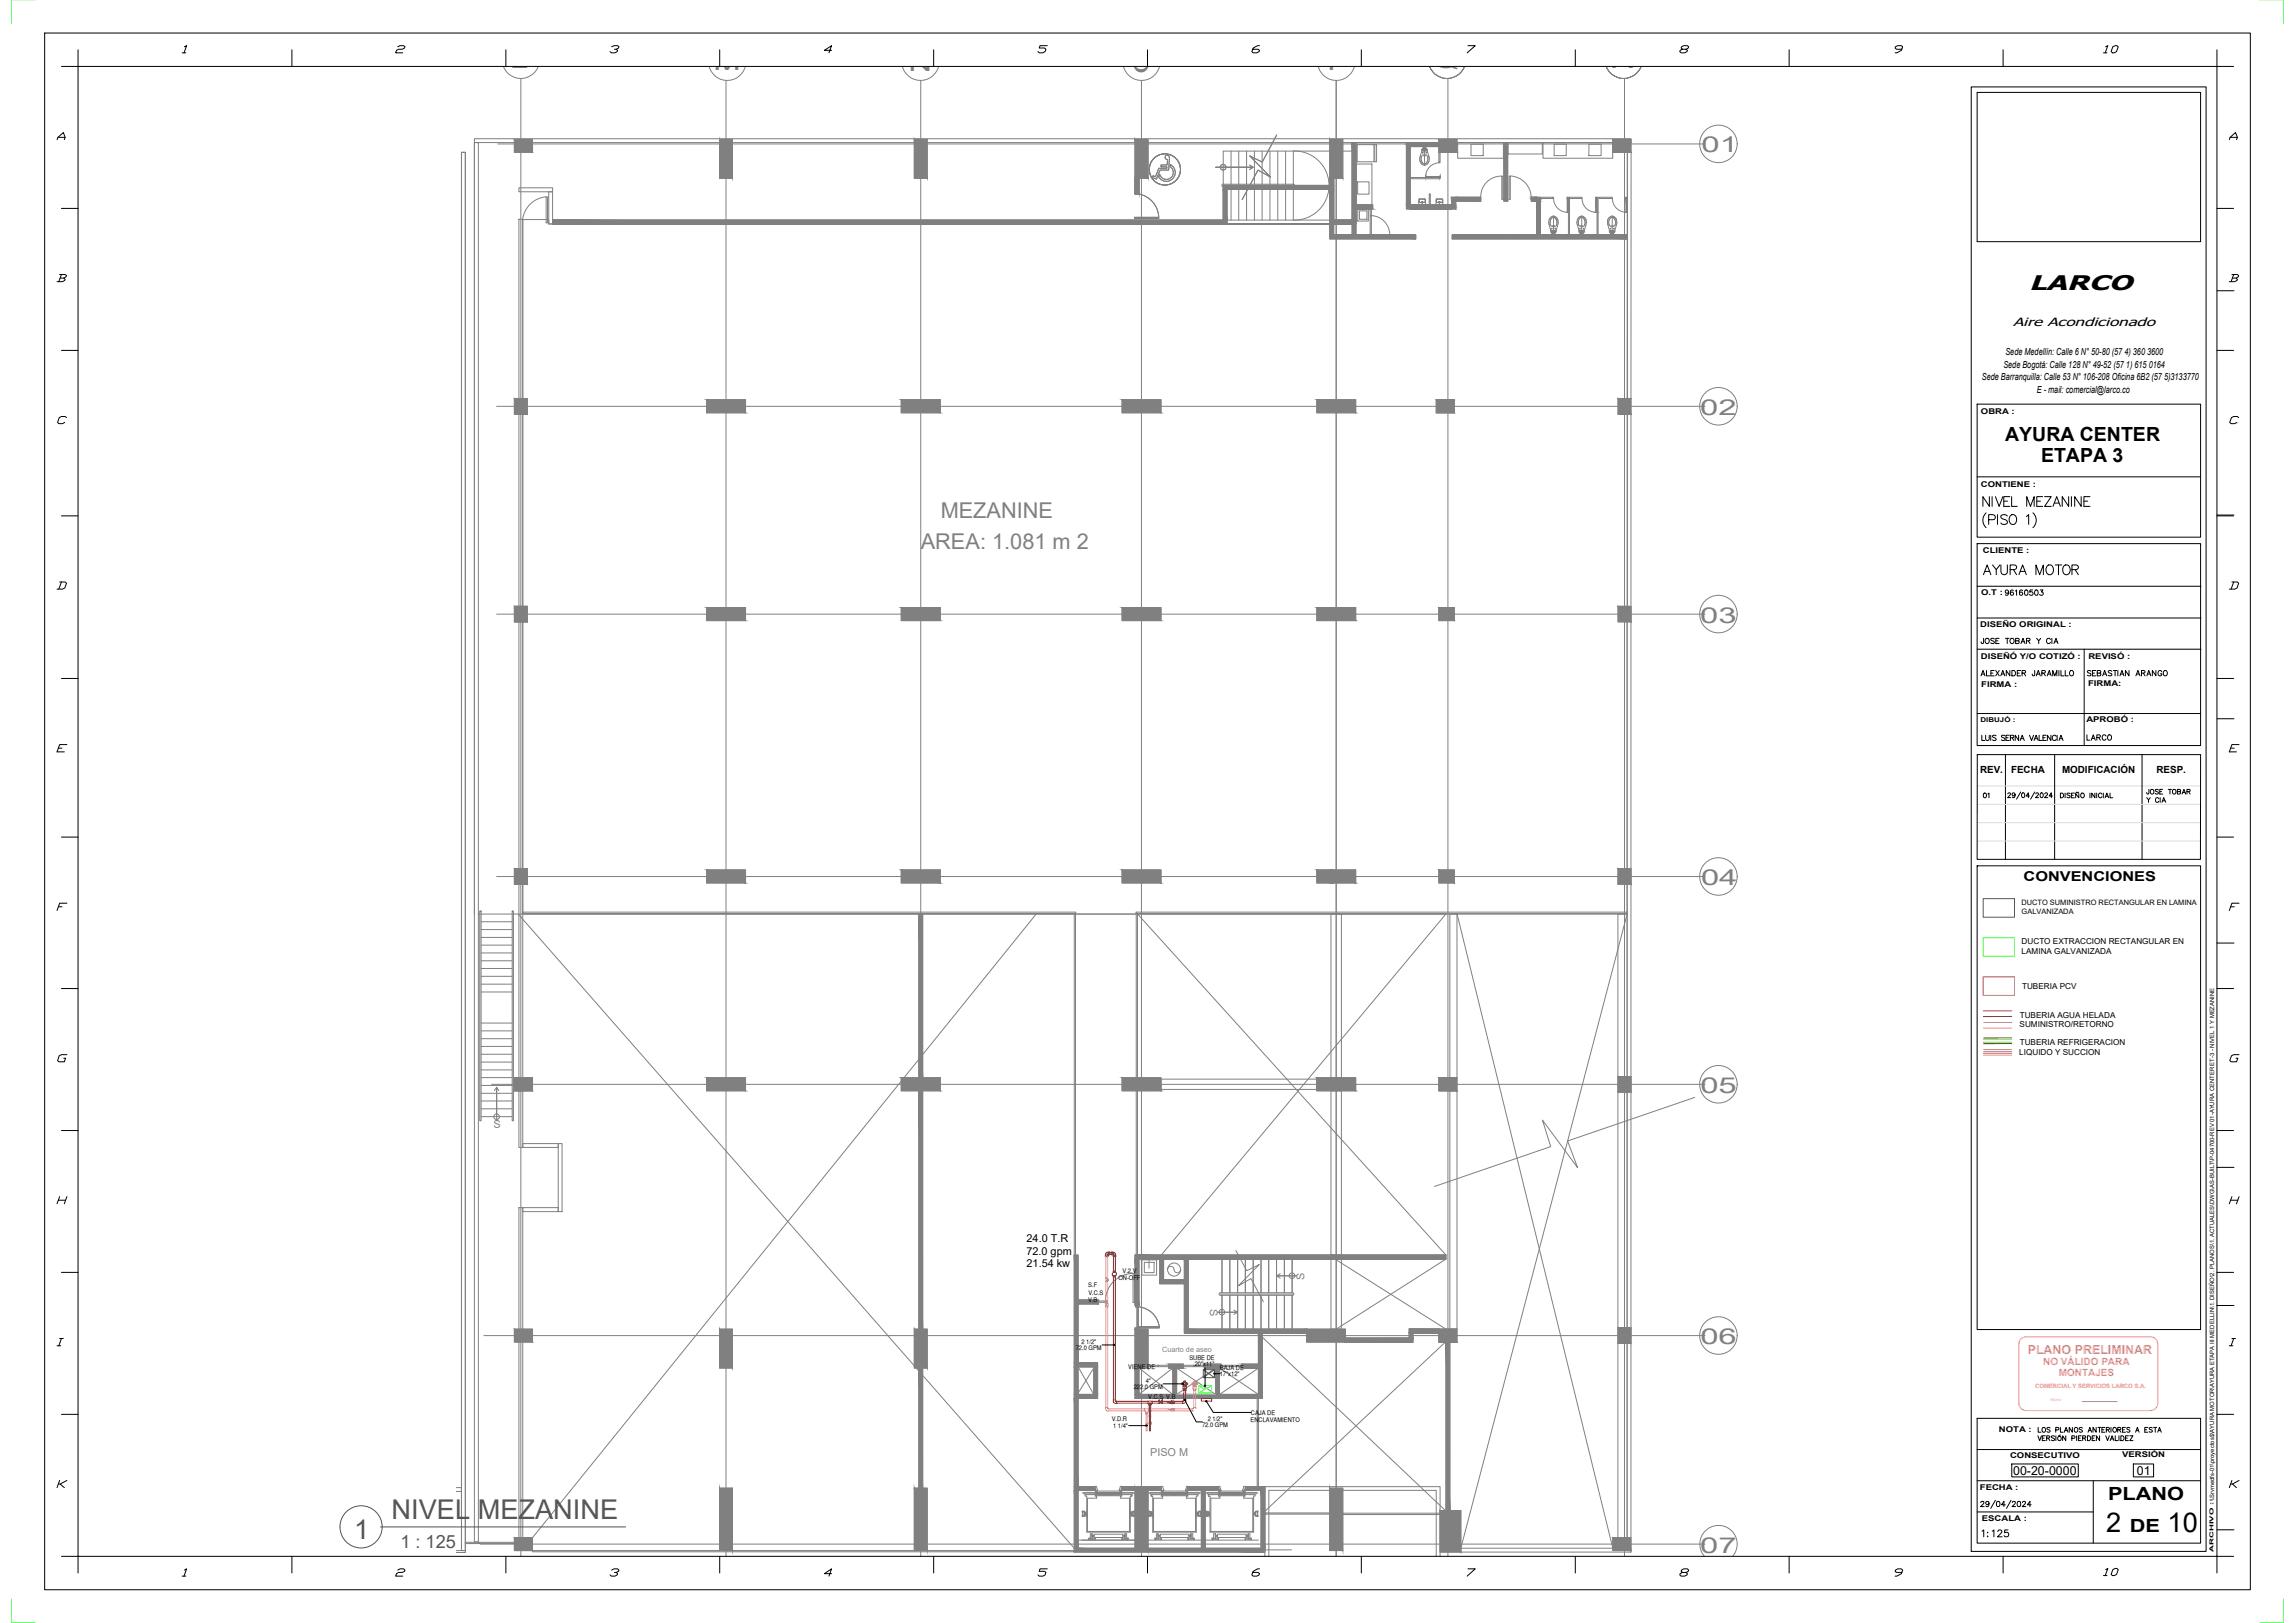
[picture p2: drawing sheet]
<svg xmlns="http://www.w3.org/2000/svg" width="707mm" height="500mm" viewBox="0 0 707 500" stroke-linecap="round" stroke-linejoin="round" font-family="sans-serif">
<defs><g id="words">
<g font-size="8.4" fill="#545454">
<text x="120.6" y="467.9">NIVEL MEZANINE</text>
<text x="109.1" y="473.9">1</text>
</g>
<g font-size="8.4">
<text x="648.8" y="471.9">2</text>
<text x="667.7" y="471.9">10</text>
</g>
<g font-size="6.7" fill="#808080">
<text x="157.2" y="21.1">L</text>
<text x="219.8" y="21.6">M</text>
<text x="279.9" y="22">N</text>
<text x="353.9" y="22.9" transform="rotate(-90 353.9 22.9)">O</text>
<text x="408.9" y="21.6">P</text>
<text x="441.6" y="21">Q</text>
<text x="496" y="21">R</text>
<text x="524.2" y="47">01</text>
<text x="523.7" y="127.8">02</text>
<text x="289.8" y="159.7">MEZANINE</text>
<text x="283.6" y="169.1">AREA: 1.081 m 2</text>
<text x="523.7" y="191.8">03</text>
<text x="524" y="272.6">04</text>
<text x="523.8" y="336.6">05</text>
<text x="523.8" y="414">06</text>
<text x="523.7" y="478.2">07</text>
</g>
<text font-size="6.6" x="625.1" y="89.3">LARCO</text>
<text font-size="6.2" x="610" y="178.2">AYURA MOTOR</text>
<g font-size="6">
<text x="617.7" y="135.7">AYURA CENTER</text>
<text x="628.7" y="142.3">ETAPA 3</text>
</g>
<g font-size="5.7">
<text x="121" y="17.6">2</text>
<text x="187" y="17.6">3</text>
<text x="252.9" y="17.6">4</text>
<text x="318.9" y="17.6">5</text>
<text x="451.2" y="17.6">7</text>
<text x="516.5" y="17.6">8</text>
<text x="582.8" y="17.6">9</text>
<text x="647" y="17.6">10</text>
<text x="16.9" y="328.4">G</text>
<text x="685.8" y="328.4">G</text>
<text x="121" y="486.8">2</text>
<text x="187" y="486.8">3</text>
<text x="252.9" y="486.8">4</text>
<text x="318.9" y="486.8">5</text>
<text x="451.2" y="486.8">7</text>
<text x="516.5" y="486.8">8</text>
<text x="582.8" y="486.8">9</text>
</g>
<g font-size="5.6">
<text x="649.4" y="462.1">PLANO</text>
<text x="656.1" y="471.9">DE</text>
</g>
<text font-size="5.6" fill="#545454" x="123.3" y="476.8">1 : 125</text>
<g font-size="5.3">
<text x="16.6" y="44.1">A</text>
<text x="685.8" y="44.1">A</text>
<text x="16.6" y="87.8">B</text>
<text x="685.8" y="87.8">B</text>
<text x="16.9" y="131.6">C</text>
<text x="685.8" y="131.6">C</text>
<text x="16.6" y="182.7">D</text>
<text x="685.8" y="182.7">D</text>
<text x="16.6" y="232.8">E</text>
<text x="685.8" y="232.8">E</text>
<text x="16.6" y="281.5">F</text>
<text x="685.8" y="281.5">F</text>
<text x="16.6" y="371.8">H</text>
<text x="685.8" y="371.8">H</text>
<text x="16.6" y="415.6">I</text>
<text x="685.8" y="415.6">I</text>
<text x="16.6" y="459.3">K</text>
<text x="685.8" y="459.3">K</text>
<text x="609.6" y="474.5">1:125</text>
<text x="647" y="486.5">10</text>
</g>
<text font-size="4.9" x="642.1" y="229.3">LARCO</text>
<g font-size="4.4">
<text x="616.7" y="184.5">96160503</text>
<text x="609.2" y="199.3">JOSE TOBAR Y CIA</text>
<text x="610" y="246.9">01</text>
<text x="660.4" y="248.4">Y CIA</text>
</g>
<text font-size="4.2" x="623.4" y="271.5">CONVENCIONES</text>
<text font-size="3.8" fill="#ff7f7f" x="624.6" y="417.1">PLANO PRELIMINAR</text>
<g font-size="3.8">
<text x="620.1" y="454.2">00-20-0000</text>
<text x="658.3" y="454.2">01</text>
</g>
<text font-size="3.7" x="620.1" y="100.5">Aire Acondicionado</text>
<g font-size="3.4" fill="#808080">
<text x="152.1" y="347.5">S</text>
<text x="401.8" y="394.1" transform="rotate(-90 401.8 394.1)">S</text>
<text x="372.7" y="403.1" transform="rotate(90 372.7 403.1)">S</text>
<text x="354.3" y="448.5">PISO M</text>
</g>
<g font-size="3.4">
<text x="316.2" y="382.6">24.0 T.R</text>
<text x="316.2" y="386.4">72.0 gpm</text>
<text x="316.2" y="390.2">21.54 kw</text>
</g>
<g font-size="3.1" fill="#ff7f7f">
<text x="629.4" y="420.5">NO VÁLIDO PARA</text>
<text x="634.2" y="423.9">MONTAJES</text>
</g>
<g font-size="3">
<text x="617.1" y="113.4">Sede Bogotá: Calle 128 N° 49-52 (57 1) 615 0164</text>
<text x="617.8" y="109.4">Sede Medellín: Calle 6 N° 50-80 (57 4) 360 3600</text>
<text x="610.5" y="117.2">Sede Barranquilla: Calle 53 N° 106-208 Oficina 6B2 (57 5)3133770</text>
<text x="627.5" y="120.9">E - mail: comercial@larco.co</text>
<text x="609.9" y="238.1">REV.</text>
<text x="619.5" y="238.1">FECHA</text>
<text x="635.2" y="238.1">MODIFICACIÓN</text>
<text x="664.3" y="238.1">RESP.</text>
</g>
<g font-size="2.5">
<text x="622.8" y="290.8">DUCTO EXTRACCION RECTANGULAR EN</text>
<text x="622.8" y="293.8">LAMINA GALVANIZADA</text>
<text x="622.9" y="304.6">TUBERIA PCV</text>
<text x="622.1" y="316.5">SUMINISTRO/RETORNO</text>
<text x="622.2" y="313.4">TUBERIA AGUA HELADA</text>
<text x="622.2" y="321.7">TUBERIA REFRIGERACION</text>
<text x="622" y="324.8">LIQUIDO Y SUCCION</text>
</g>
<g font-size="2.4">
<text x="610.2" y="127.4">OBRA :</text>
<text x="610.2" y="149.9">CONTIENE :</text>
<text x="610.8" y="170.4">CLIENTE :</text>
<text x="610.3" y="183.4">O.T :</text>
<text x="610" y="193">DISEÑO ORIGINAL :</text>
<text x="610.2" y="202.9">DISEÑÓ Y/O COTIZÓ :</text>
<text x="643.3" y="202.9">REVISÓ :</text>
<text x="610.3" y="211.5">FIRMA :</text>
<text x="643.3" y="211.3">FIRMA:</text>
<text x="642.7" y="222.3">APROBÓ :</text>
<text x="615.8" y="441">NOTA :</text>
<text x="619.2" y="448.9">CONSECUTIVO</text>
<text x="653.7" y="448.9">VERSIÓN</text>
<text x="609.9" y="458.9">FECHA :</text>
<text x="610.5" y="468.6">ESCALA :</text>
</g>
<g font-size="2.3">
<text x="622.7" y="278.7">DUCTO SUMINISTRO RECTANGULAR EN LAMINA</text>
<text x="622.8" y="281.5">GALVANIZADA</text>
</g>
<text font-size="2.2" fill="#808080" x="358" y="416.4">Cuarto de aseo</text>
<g font-size="2">
<text x="610.1" y="222.3">DIBUJÓ :</text>
<text x="344.5" y="394.2">ON-OFF</text>
<text x="345.8" y="391.9">V.2.V</text>
<text x="335.2" y="401.1">V.B</text>
<text x="335.2" y="396.5">S.F</text>
<text x="335.3" y="398.8">V.C.S</text>
<text x="333.1" y="413.9">2 1/2&quot;</text>
<text x="331.4" y="415.9">72.0 GPM</text>
<text x="366.4" y="418.9">SUBE DE</text>
<text x="347.6" y="421.6">VIENE DE</text>
<text x="352.9" y="425.9">4&quot;</text>
<text x="368" y="420.8">20&quot;x11&quot;</text>
<text x="375.8" y="423.8">17&quot;x12&quot;</text>
<text x="375.8" y="422">BAJA DE</text>
<text x="349.2" y="427.9">222.0 GPM</text>
<text x="353.7" y="430.8">V.C.S V.B</text>
<text x="342.5" y="437.8">V.D.R</text>
<text x="372" y="437.7">2 1/2&quot;</text>
<text x="385.2" y="438">ENCLAVAMIENTO</text>
<text x="385.3" y="435.8">CAJA DE</text>
<text x="342.9" y="439.8">1 1/4&quot;</text>
<text x="370.3" y="439.6">72.0 GPM</text>
</g>
<text font-size="1.8" fill="#ff7f7f" x="627" y="427.6">COMERCIAL Y SERVICIOS LARCO S.A.</text>
<text font-size="1.7" x="681.9" y="478" transform="rotate(-90 681.9 478)">ARCHIVO :\\Srvmedfs-01\proyectos$\AYURA MOTOR\AYURA ETAPA III MEDELLIN\1. DISEÑO\2. PLANOS\1. ACTUALES\DWG\AS-BUILT\P-04700-REV 01-AYURA CENTER ET-3 - NIVEL 1 Y MEZANINE</text>
<text font-size=".9" fill="#ff7f7f" x="631.6" y="431.6">FECHA :</text>
</g></defs>
<!-- layer: Arqui -->
<g fill="#808080" stroke="#808080" stroke-width=".31">
<path d="M376.8 57.1h23.6z"/>
<path d="M170.2 67.8h206.6z"/>
<path d="M170.2 69h207.8z"/>
<path d="M409.6 69h8.1z"/>
<path d="M381.5 69h28.2z"/>
<path d="M443.6 465.3h6.4z"/>
<path d="M330.9 429.5h7.2z"/>
<path d="M330.9 429.5h7.2v1.2z"/>
<path d="M371 420.2h5.2z"/>
<path d="M371 420.2h5.2v1.2z"/>
<path d="M382.6 420.2h5z"/>
<path d="M382.6 420.2h5v1.2z"/>
<path d="M360 420.2h4.5z"/>
<path d="M360 420.2h4.5v1.2z"/>
<path d="M330.9 419.7l7.2 .1z"/>
<path d="M330.9 419.8h7.2v1.2z"/>
<path d="M349.6 429.5h38z"/>
<path d="M349.6 429.5h38v1.2z"/>
<path d="M364.8 409.4h37.7z"/>
<path d="M364.8 409.4h37.7v1.2z"/>
<path d="M349.6 386.6h60.4z"/>
<path d="M349.6 387.8h60.4z"/>
<path d="M417.7 63.1h5.2z"/>
<path d="M417.7 63.1h5.2v1.3z"/>
<path d="M409.6 72.4h26.5v1.1z"/>
<path d="M434.4 43.9h8.8z"/>
<path d="M434.4 45.1h8.8z"/>
<path d="M448.4 60.8h7.7z"/>
<path d="M448.4 61.9h7.7z"/>
<path d="M473 60.8h.3z"/>
<path d="M476.3 72.4h25z"/>
<path d="M447.3 72.4h54v1.1z"/>
<path d="M332.1 400.4h6.3z"/>
<path d="M332.1 400.4h6.3v1.2z"/>
<path d="M357.3 394.2h7.5z"/>
<path d="M357.3 394.2h7.5v1.2z"/>
<path d="M410 386.6h35.4z"/>
<path d="M410 386.6h35.4v1.2z"/>
<path d="M414.4 412.2l20.9-.1z"/>
<path d="M414.4 412.2h20.9v1.2z"/>
<path d="M434.1 409.3l9.1 .1z"/>
<path d="M434.1 409.4h9.1v1.2z"/>
<path d="M409.6 54.9l1.2 2.2v-2.2zM409.6 54.9l1.2 2.2h-1.2zM409.6 57.1h1.2zM409.6 57.1h1.2z"/>
<path d="M376.8 57.1h32.8zM376.8 57.1h32.8z"/>
<path d="M376.8 57.1l32.8 1.2v-1.2zM376.8 57.1l32.8 1.2h-32.8z"/>
<path d="M409.6 57.1l1.2 1.2v-1.2zM409.6 57.1l1.2 1.2h-1.2z"/>
<path d="M378 58.3h31.6zM378 58.3h31.6z"/>
<path d="M376.8 58.3h1.2zM376.8 58.3h1.2z"/>
<path d="M349.6 54.9l1.3 4.9v-4.9zM349.6 54.9l1.3 4.9h-1.3z"/>
<path d="M376.8 58.3l1.2 9.5v-9.5zM376.8 58.3l1.2 9.5h-1.2zM376.8 67.8h1.2zM376.8 67.8h1.2z"/>
<path d="M409.6 58.3l1.2 9.5v-9.5zM409.6 58.3l1.2 9.5h-1.2z"/>
<path d="M416.5 43.9l1.2 23.9v-23.9zM416.5 43.9l1.2 23.9h-1.2z"/>
<path d="M409.6 67.8h6.9zM409.6 67.8h6.9z"/>
<path d="M170.2 67.8l207.8 1.2v-1.2zM170.2 67.8l207.8 1.2h-207.8zM170.2 69h207.8z"/>
<path d="M409.6 67.8l8.1 1.2v-1.2zM409.6 67.8l8.1 1.2h-8.1zM409.6 69h8.1z"/>
<path d="M181.4 69h228.6zM181.4 69h228.6z"/>
<path d="M410 69h7.7zM410 69h7.7z"/>
<path d="M289.2 69h120.8zM289.2 69h120.8z"/>
<path d="M410.8 69h6.9zM410.8 69h6.9z"/>
<path d="M292 69h118.3zM292 69h118.3z"/>
<path d="M410.3 69h7.4zM410.3 69h7.4z"/>
<path d="M416.5 69l1.2 3.4v-3.4zM416.5 69l1.2 3.4h-1.2z"/>
<path d="M330.9 476.9l58.7 1.1v-1.1zM330.9 476.9l58.7 1.1h-58.7z"/>
<path d="M330.9 457.9l6.6 1.2-.2-1.2zM330.9 457.9l6.6 1.2h-6.6z"/>
<path d="M330.9 459.1l1.2 17.8v-17.8zM330.9 459.1l1.2 17.8h-1.2z"/>
<path d="M345.6 457.9l12.2 1.2-.2-1.2zM345.6 457.9l12.2 1.2h-12.4z"/>
<path d="M370.1 459.1l1.2 17.5v-17.5zM370.1 459.1l1.2 17.5h-1.2z"/>
<path d="M370.1 476.6l1.2 .3v-.3zM370.1 476.6l1.2 .3h-1.2z"/>
<path d="M365.9 457.9l9.7 1.2-.2-1.2zM365.9 457.9l9.7 1.2h-10z"/>
<path d="M383.7 457.9l5.9 1.2v-1.2zM383.7 457.9l5.9 1.2h-6.1z"/>
<path d="M388.5 459.1l1.1 17.8v-17.8zM388.5 459.1l1.1 17.8h-1.1z"/>
<path d="M443.6 465.3l6.4 12.7v-12.7zM443.6 465.3l6.4 12.7h-6.4z"/>
<path d="M330.9 430.7h7.2zM330.9 429.5l7.2 1.2h-7.2z"/>
<path d="M374.5 421.4l1.2 8.1v-8.1zM374.5 421.4l1.2 8.1h-1.2z"/>
<path d="M371 421.4h5.2zM371 420.2l5.2 1.2h-5.2z"/>
<path d="M382.6 421.4h5zM382.6 420.2l5 1.2h-5z"/>
<path d="M361.3 421.4l1.2 8.1v-8.1zM361.3 421.4l1.2 8.1h-1.2z"/>
<path d="M360 421.4h4.5zM360 420.2l4.5 1.2h-4.5z"/>
<path d="M330.9 421l1.2 8.5v-8.5zM330.9 421l1.2 8.5h-1.2z"/>
<path d="M387.6 410.6l1.3 20.1v-20.1zM387.6 410.6l1.3 20.1h-1.3z"/>
<path d="M330.9 421h7.2zM330.9 419.8l7.2 1.2h-7.2z"/>
<path d="M349.6 421.4l1.3 8.1v-8.1zM349.6 421.4l1.3 8.1h-1.3z"/>
<path d="M349.6 430.7h38zM349.6 429.5l38 1.2h-38z"/>
<path d="M336.9 421l1.2 8.5v-8.5zM336.9 421l1.2 8.5h-1.2z"/>
<path d="M330.9 386.6l1.2 33.2v-33.2zM330.9 386.6l1.2 33.2h-1.2z"/>
<path d="M445.4 413.4l1.2 51.9v-51.9zM445.4 413.4l1.2 51.9h-1.2z"/>
<path d="M409.6 272h1.2zM409.6 272h1.2z"/>
<path d="M409.6 267.9h1.2zM409.6 267.9h1.2z"/>
<path d="M364.8 410.6h37.7zM364.8 409.4l37.7 1.2h-37.7z"/>
<path d="M349.6 386.6l60.4 1.2v-1.2zM349.6 386.6l60.4 1.2h-60.4z"/>
<path d="M364.8 387.8l1.3 21.6v-21.6zM364.8 387.8l1.3 21.6h-1.3z"/>
<path d="M409.7 187.1h1.2zM409.6 187.1h1.2z"/>
<path d="M349.6 387.8l1.3 14.3v-14.3zM349.6 387.8l1.3 14.3h-1.3z"/>
<path d="M417.7 64.4h5.2zM417.7 63.1l5.2 1.3h-5.2z"/>
<path d="M409.6 69l1.2 3.4v-3.4zM409.6 69l1.2 3.4h-1.2z"/>
<path d="M409.6 72.4h26.5zM409.6 72.4h26.5z"/>
<path d="M409.6 73.5h26.5zM409.6 72.4l26.5 1.1h-26.5z"/>
<path d="M434.4 43.9l8.8 .6v-.6zM434.4 43.9l8.8 .6h-8.8z"/>
<path d="M433.2 43.9l1.2 .6v-.6zM433.2 43.9l1.2 .6h-1.2z"/>
<path d="M434.4 44.5l8.8 .6v-.6zM434.4 44.5l8.8 .6h-8.8z"/>
<path d="M433.2 44.5l1.2 .6v-.6zM433.2 44.5l1.2 .6h-1.2z"/>
<path d="M433.2 45.1h1.2zM433.2 45.1h1.2z"/>
<path d="M448.4 60.8l7.7 .6v-.6zM448.4 60.8l7.7 .6h-7.7z"/>
<path d="M447.2 60.8l1.2 .6v-.6zM447.2 60.8l1.2 .6h-1.2z"/>
<path d="M448.4 61.4l7.7 .5v-.5zM448.4 61.4l7.7 .5h-7.7z"/>
<path d="M447.2 61.4l1.2 .5v-.5zM447.2 61.4l1.2 .5h-1.2z"/>
<path d="M447.2 61.9h1.2zM447.2 61.9h1.2z"/>
<path d="M433.2 45.1l1.2 18v-18zM433.2 45.1l1.2 18h-1.2z"/>
<path d="M447.2 61.9l1.2 1.2v-1.2zM447.2 61.9l1.2 1.2h-1.2z"/>
<path d="M434.4 63.1h12.8zM434.4 63.1h12.8z"/>
<path d="M447.2 63.1l1.2 .6v-.6zM447.2 63.1l1.2 .6h-1.2z"/>
<path d="M434.4 63.1l12.8 .6v-.6zM434.4 63.1l12.8 .6h-12.8z"/>
<path d="M433.2 63.1l1.2 1.3v-1.3zM433.2 63.1l1.2 1.3h-1.2z"/>
<path d="M434.4 63.7l12.8 .7v-.7zM434.4 63.7l12.8 .7h-12.8zM434.4 64.4h12.8zM434.4 64.4h12.8z"/>
<path d="M447.2 63.7l1.2 .7v-.7zM447.2 63.7l1.2 .7h-1.2z"/>
<path d="M434.4 64.4h12.8zM443.6 64.4h3.6zM434.4 64.4h12.8z"/>
<path d="M463.3 43.9l1.1 18v-18zM463.3 43.9l1.1 18h-1.1z"/>
<path d="M473 60.8h.3zM471.7 60.8h1.6z"/>
<path d="M473.3 60.8l1.2 .6v-.6zM473.3 60.8l1.2 .6h-1.2z"/>
<path d="M471.7 60.8l1.6 .6v-.6zM471.7 60.8l1.6 .6h-1.6z"/>
<path d="M473.3 61.4h1.2zM473.3 61.4h1.2z"/>
<path d="M471.7 61.4h1.6zM471.7 61.4h1.6z"/>
<path d="M473.3 61.4l1.2 .5v-.5zM473.3 61.4l1.2 .5h-1.2z"/>
<path d="M471.7 61.4l1.6 .5v-.5zM471.7 61.4l1.6 .5h-1.6z"/>
<path d="M471.7 61.9h.5zM471.7 61.9h.5zM471.7 61.9h1.6z"/>
<path d="M473.3 61.9l1.2 10.5v-10.5zM473.3 61.9l1.2 10.5h-1.2z"/>
<path d="M476.3 72.4h25zM447.3 72.4h54z"/>
<path d="M447.3 73.5h54zM447.3 72.4l54 1.1h-54z"/>
<path d="M332.1 401.6h6.3zM332.1 400.4l6.3 1.2h-6.3z"/>
<path d="M357.3 387.8l1.1 6.4v-6.4zM357.3 387.8l1.1 6.4h-1.1z"/>
<path d="M357.3 395.4h7.5zM357.3 394.2l7.5 1.2h-7.5z"/>
<path d="M410 387.8h35.4zM410 386.6l35.4 1.2h-35.4z"/>
<path d="M414.4 413.4h20.9zM414.4 412.2l20.9 1.2h-20.9z"/>
<path d="M434.1 410.6h9.1zM434.1 409.4l9.1 1.2h-9.1z"/>
<path d="M434.1 410.6l1.2 1.5v-1.5zM434.1 410.6l1.2 1.5h-1.2z"/>
<path d="M330.9 430.7l1.2 27.2v-27.2zM330.9 430.7l1.2 27.2h-1.2z"/>
<path d="M283 281.5l1.2 50.4v-50.4zM283 281.5l1.2 50.4h-1.2z"/>
<path d="M283 336l1.2 73.4v-73.4zM283 336l1.2 73.4h-1.2z"/>
<path d="M283 421.4l1.2 37v-37zM283 421.4l1.2 37h-1.2z"/>
</g>
<g fill="none" stroke="#808080" stroke-width=".31">
<path d="M142.2 46.9h1.1v430.7h-1.1zM146.1 42.7h356.3v1.2h-356.3zM146.1 43.9h1.3v431h-1.3zM146.1 43.9v237.7M159.9 57.8h10.3v1.3h-10.3zM169 59.1h1.2v9.9h-1.2zM349.6 54.9h1.3v4.9h-1.3zM350.8 59.8a7.6 7.6 0 0 1 6.1 7.1M360.2 48.5a.66 .66 0 0 0-.6-.7 .66 .66 0 0 0-.7 .7 .66 .66 0 0 0 .8 .6l-.2 1.7h-1.9v.6h1.9v.4h-2.5l-1.1 2.7-.7-.4-.2 .6 1.2 .5 1.1-2.8h2.7l.3-3.9M360.4 51.3a2.14 2.14 0 0 1 .2 3.5 2.14 2.14 0 0 1-3.4-1.1l-.2 .8M360.5 50.7a2.73 2.73 0 0 1 .8 4.3 2.73 2.73 0 0 1-4.4-.6M360.6 50.7l-.1 .6"/>
<path d="M376.8 56.7l-.4 .4 .4 .4M376.8 58.3h1.2v9.5h-1.2zM376.8 57.1h32.8v1.2h-32.8zM376.8 57.1h21.6M376.8 57.5v10.3M379.2 46.5v10.2M379.2 57.5v10.3M381.6 46.5v10.2M381.6 57.5v10.3M384 46.5v10.2M384 57.7v10.1M385 50.9l1 .6h-11.5h11.5l-1 .7"/>
<path d="M386.4 46.5v10.2M386.4 57.5v10.3M388.8 46.5v10.2M388.8 57.5v10.3M391.2 46.5v10.2M391.2 57.1v10.7M393.3 41.6l-4.5 8.3-3.8-1.9 6.4 6.5-3.9-2.1-4.8 9.1M393.6 46.5v10.2M393.6 57.1v10.7M396 46.5v10.2M396 57.1v10.7M398.4 56.7l.4 .4-.4 .4h-21.6"/>
<path d="M398.4 46.5a10.6 10.6 0 0 1 11 10.6 10.6 10.6 0 0 1-11 10.7zM409.6 54.9h1.2v12.9h-1.2zM409.6 46.5h-32.8v10.2h21.6M413.6 46.5h2.9M416.5 43.9h1.2v25.1h-1.2zM416.5 43.9h1.2v28.5h-1.2zM417.8 50.5h4.8v12.5h-4.8zM418.1 44.5h5.1v5.3h-5.1zM418.2 56h3.5v3.8h-3.5zM423.5 44.5h.6v5.3h-.6zM433.2 43.9h1.2v20.5h-1.2zM434.4 54.7h9.2v.3h-9.2z"/>
<path d="M434.4 43.9h8.8v1.2h-8.8zM440.3 59.7h.3v3.4h-.3zM443.2 46.9h.4v3.1h-.4zM449 43.9h14.1v4.8h-14.1zM453.1 44.4h3.8v3.5h-3.8zM462.6 54.2a6.3 6.3 0 0 0-6.5 6.6M462.6 54.2h.4v7.2h-.4zM463.3 43.9h1.1v18h-1.1zM464.5 43.9h10.6v3.5h-10.6zM464.9 54.2h.3v7.2h-.3zM465.2 54.2a6.7 6.7 0 0 1 6.5 6.8M475.3 43.9h21.5v4.8h-21.5z"/>
<path d="M478.7 44.4h3.8v3.5h-3.8zM489.5 44.4h3.7v3.5h-3.7zM501.3 46.9h1.2l-.1 75.8h-1.2zM159.9 67.5h1.1v264.4h-1.1zM161 67.6h8v1.4h248.7v-25.1h83.7l-.2 237.6h-340.2zM168.2 60.6a7.9 7.9 0 0 0-7.2 7M168.2 60.6h.5v8h-.5zM170.2 67.8h207.8v1.2h-207.8zM349.5 66.9h7.5v.4h-7.5zM378 67.8h31.6M378 69h31.6M409.6 72.4h26.5v1.1h-26.5z"/>
<path d="M409.6 67.8h6.9v1.2h-6.9zM409.6 69h1.2v3.4h-1.2zM417.7 63.1h5.2v1.3h-5.2zM418.3 64.6h3.2v3.5h-3.2zM418.8 65h2.3v2.5h-2.3zM422.1 66.4h.3v5.8h-.3zM422.1 64.4h.3v2h-.3zM422.4 66.4a5.9 5.9 0 0 1 5.7 5.6M434.4 63.1h12.8v1.3h-12.8zM447.2 60.8h1.2v3.6h-1.2zM447.3 72.4h54v1.1h-54zM448.4 60.8h7.7v1.1h-7.7z"/>
<path d="M471.7 60.8h1.6v1.1h-1.6zM473.3 60.8h1.2v11.6h-1.2zM474.5 60.8h4v.3h-4zM483.2 60.8h.3v11.6h-.3zM483.3 60.8h4v.3h-4zM492 60.8h.3v11.6h-.3zM492.6 60.8h4v.3h-4zM501.2 127.5h1.2v346.1h-1.2zM147.4 281.5h263.6M147.8 280.6h.4v64.6h-.4zM148.2 298.3h9.6M148.2 295.9h9.6"/>
<path d="M148.2 293.5h9.6M148.2 291.1h9.6M148.2 288.7h9.6M148.2 286.3h9.6M148.2 283.9h9.6M157.8 280.6h.4v64.6h-.4zM159.6 281.5l171.3 195.4M161 280.9h170.4v.5h-170.4zM283 281.5h1.2v50.4h-1.2zM319.2 281.5l-155.2 192.1M330.9 281.4v105.2M331.3 281.4v105.2"/>
<path d="M350 280.9h151.2v.5h-151.2zM350.4 281.4v105.2h-.4v-104.9M350.4 281.5l95 105.1M410 281.5h3.2v50.4h-3.2zM411.6 281.5h33.8M445.4 281.5l-87.7 105.1M446.6 281.5h2.2v50.4h-2.2zM448.8 281.4l48 195.5M498.4 281.5h2.8v50.1h-2.8zM501.2 281.5l-51.2 195.4M148.2 319.9h9.6M148.2 317.5h9.6"/>
<path d="M148.2 303.1h9.6M148.2 300.7h9.6M148.2 305.5h9.6M148.2 315.1h9.6M148.2 336.7h9.6M148.2 339.1h9.6M148.2 329.5h9.6M148.2 327.1h9.6M148.2 324.7h9.6M148.2 322.3h9.6M148.2 331.9h9.6M148.2 334.3h9.6"/>
<path d="M152.3 335.9l.7-1v10.3M153.7 335.9l-.7-1v8.9M159.9 336h1.1v17.4h-1.1zM283 336h1.2v73.4h-1.2zM357.6 332.4h48v3.1h-48zM410 336h3.2v73.4h-3.2zM446.6 336h2.2v73.4h-2.2zM498.4 336.3h2.8v72.7h-2.8zM522.1 338l-39.2 13.4 3.1 8.3-10.9-14.7 2.6 8.2-35.8 12.2M148.2 341.5h9.6M148.2 343.9h9.6M161 352.2h11v1.2h-11z"/>
<path d="M172 352.2h1.1v21h-1.1zM159.9 372h1.1v101.6h-1.1zM161 372h11v1.2h-11zM330.9 386.6h1.2v33.2h-1.2zM349 392.2h.5v9h-.5zM349 392.2a8.4 8.4 0 0 0-8.5 8.7M349.6 386.6h60.4v1.2h-60.4zM349.6 387.8h1.3v14.3h-1.3zM351.7 388h4.6v4.7h-4.6zM352.5 388.8h3v3.2h-3zM353.9 388.3v2.3M357.3 394.2h7.5v1.2h-7.5z"/>
<path d="M357.3 387.8h1.1v6.4h-1.1zM359.7 391a1.06 1.06 0 0 1 1.2-1 1.06 1.06 0 0 1 .8 1.4 1 1 0 0 0 1.1 .6 1 1 0 0 0 .8-1M364.8 387.8h1.3v21.6h-1.3zM375.6 398.4l.4-.2h22.2l.4 .4-.4 .4h-22.3l-.3-.2zM376 398.6h22.2M376.4 387.8v10.4M376.4 399v10.4M378.8 387.8v10.4M378.8 399v10.4M380.7 385.2l3.3 6.2 3.9-1.9-6.4 6.5 3.9-2.2 3.8 7.2M381.3 387.8v10.4M381.3 399v10.4"/>
<path d="M383.6 387.8v10.4M383.6 399v10.4M386 387.8v10.4M386 399v10.4M388.5 387.8v10.4M388.5 399v10.4M390.8 387.8v10.4M390.8 399v10.4M393.2 387.8v10.4M393.2 399v10.4M394.4 392.3l-1.1 .7h6.1h-6.1l1.1 .7M395.6 387.8v10.4"/>
<path d="M395.6 399v10.4M398 387.8v10.4M398 399v10.4M398.1 387.8v10.4M398.1 399v10.4M410 386.6h35.4v1.2h-35.4zM411.2 387.8l34.2 21.6M445.4 387.8l-33.8 21.6M330.9 419.7l7.2 .1v1.2h-7.2zM332.1 400.4h6.3v1.2h-6.3zM338.4 400.7h2.1v.4h-2.1zM349.8 408.9l.8 .1v.3h-.8z"/>
<path d="M349.8 402.2h.8v.3l-.8 .1zM349.9 409.3h.7M349.9 402.1h.7M350.3 402.5h.3v6.5h-.3zM350.6 402.5a7.1 7.1 0 0 1 6.5 6.1M350.6 408.6h6.5v.4h-6.5zM364.8 409.4h37.7v1.2h-37.7zM380.1 403.5l1.1 .7h-6.1h6.1l-1.1 .6M387.6 410.6h1.3v20.1h-1.3zM389 412l56.3 53.3M414.4 412.2l20.9-.1v1.3h-20.9zM434.1 409.3l9.1 .1v1.2h-9.1z"/>
<path d="M434.1 410.6h1.2v1.5h-1.2zM445.3 413.4l-56.3 52.7M445.4 413.4h1.2v51.9h-1.2zM498.4 413.8h2.8v59.8h-2.8zM283 421.4h1.2v37h-1.2zM330.9 429.5h7.2v1.2h-7.2zM330.9 421h1.2v8.5h-1.2zM330.9 430.7h1.2v27.2h-1.2zM332.1 421l4.8 8.5M336.9 421h1.2v8.5h-1.2zM336.9 421.4l-4.8 7.7M349.6 421.4h1.3v8.1h-1.3z"/>
<path d="M349.6 429.5h38v1.2h-38zM350.9 421.4l10.4 8.1M353.7 420.5h3.1v.4h-3.1zM356.8 420.5h3.2v.4h-3.2zM360 420.2h4.5v1.2h-4.5zM361.3 421.4h1.2v8.1h-1.2zM361.3 421.4l-10.4 8.1M362.5 421.4l12 8.1M364.5 420.5h3.2v.4h-3.2zM367.7 420.5h3.3v.4h-3.3zM371 420.2h5.2v1.2h-5.2zM374.5 421.4h1.2v8.1h-1.2z"/>
<path d="M374.5 421.4l-12 8.1M375.7 421.4l11.9 8.1M376.2 420.5h3.2v.4h-3.2zM379.4 420.5h3.2v.4h-3.2zM382.6 420.2h5v1.2h-5zM387.3 430.7h.3v27.2h-.3zM387.6 421.4l-11.9 8.1M140.5 458.2h1.7v1.2h-1.7M330.9 457.9h6.4l.2 1.2h-5.4v17.8h-1.2zM345.6 457.9h12l.2 1.2h-12.4zM365.9 457.9h9.5l.2 1.2h-10zM370.1 459.1h1.2v17.8h-1.2z"/>
<path d="M383.7 457.9h5.9v19h-1.1v-17.8h-5zM140.5 477.6h2.8v.6h-2.8M143.3 475h4.1v.4h-4.1zM147.6 475h10.9v.4h-10.9zM164 477.6h166.9v.4h-166.9zM330.9 476.9h58.7v1.1h-58.7zM332.1 474.4h17.5M353.7 474.4h16.4M371.3 474.4h16.3M389.6 466h20v.4h-20zM389.6 479.3v-21.4h54v21.4M389.6 477.4h8.2"/>
<path d="M390.9 479.3v-20.3h51.5v20.3M413.6 466.1h30v.4h-30zM443.6 465.3h6.4v12.7h-6.4zM444.8 466.4h4v10.5h-4zM450 476.9h52.4v1.1h-52.4z"/>
<circle cx="358.8" cy="52.2" r="4.8"/>
<circle cx="376.8" cy="51.5" r=".87"/>
<circle cx="153" cy="344" r=".87"/>
<circle cx="361.7" cy="391" r="2.01"/>
<circle cx="398" cy="392.9" r=".87"/>
<circle cx="376.4" cy="404.1" r=".87"/>
</g>
<!-- layer: Arqu -->
<g fill="none" stroke="#808080" stroke-width=".31">
<path d="M155.1 20.5a5.8 5.8 0 0 0 5.3 3.7 5.8 5.8 0 0 0 5.4-3.7M160.4 24.2v455.1M218.5 20.5a5.7 5.7 0 0 0 5.5 4.3 5.7 5.7 0 0 0 5.6-4.3M223.6 24.8v454.5M278 20.5a5.7 5.7 0 0 0 5.5 4.3 5.7 5.7 0 0 0 5.6-4.3M283.6 24.8v454.5M346.1 20.5a5.7 5.7 0 0 0 5.5 4.3 5.7 5.7 0 0 0 5.6-4.3M351.6 24.8v454.5M406.1 20.5a5.7 5.7 0 0 0 5.5 4.3 5.7 5.7 0 0 0 5.6-4.3M411.6 24.8v454.5M440.4 20.5a5.8 5.8 0 0 0 5.4 3.7 5.8 5.8 0 0 0 5.3-3.7 5.8 5.8 0 0 1-5.3 3.7 5.8 5.8 0 0 1-5.4-3.7zM446 24.2v455.1"/>
<path d="M494.8 20.5a5.8 5.8 0 0 0 5.4 3.7 5.8 5.8 0 0 0 5.3-3.7 5.8 5.8 0 0 1-5.3 3.7 5.8 5.8 0 0 1-5.4-3.7zM500.4 24.2v455.1M153.3 44.3h371.9M158.5 42.9h5.5v4h-5.5zM221.7 42.9h3.9v12h-3.9zM281.6 42.9h4v12h-4zM349.6 42.9h4.1v12h-4.1zM409.6 42.9h4v12h-4zM437.4 48.2l.1 1.5M437.5 49.7l.2 .5a1.3 1.3 0 0 0 1.4 .6 1.3 1.3 0 0 0 1-1.1M437.8 48.9h.1M437.8 48.9l.2 .9 .4 .6"/>
<path d="M437.9 46.1h1.9M437.9 48.1l-.1 .8M437.9 48.1a.99 .99 0 0 1 .9-.5 .99 .99 0 0 1 .9 .5M438 46.5h1.7M438 46.5h.7M438.1 47h.3M438.1 45.9h.1M438.2 45.9l-.7 2.3M438.3 47h.1M438.3 46.9v.3M438.4 50.4h.1M438.5 48h.7"/>
<path d="M438.6 45.1h.4v.4h-.4zM438.7 45.5l-.6 .4M438.7 45.5h.3M438.8 43.9v7M438.9 45.5h.1M439 45.5l.3 .1M439 46.5h.6M439.2 54.4v.2M439.2 54.6h.1M439.2 54.4h.1M439.3 47h.2M439.3 45.6l.1 .1"/>
<path d="M439.4 47h.1M439.4 46.9v.3M439.4 45.7l.1 .2M439.5 45.9h.1M439.5 45.9l.8 3M439.6 50l-.6 .4h-.6M439.7 48.1v.1M439.7 48.2v.1M439.8 48.3h.1M439.8 48.3v.9l-.3 .8M440.1 49.7h.1M440.3 48.9h.1"/>
<path d="M440.3 48.9l-.1 .8M443.2 42.9h5.6v4h-5.6zM443.4 54.5l.2 .1-.4 .1h.4v-.2M443.5 54.5h.1M443.6 50.1a4.3 4.3 0 0 0-4.4 4.3h4.4M443.6 54.4h.1M443.7 54.4v.2h-4.5M496.8 42.9h5.6v4h-5.6zM437 62.1l.3 .3h1.6l.2-.3M437.1 61.4l.3-.2h1.5l.2 .4v1.5h-2.1zM437.1 61.6l.3-.2h1.5l.1 .2M437.2 61.7v.5"/>
<path d="M437.2 62.2h1.8M437.9 62.1l.1 .1zM438.1 62.1v.1zM438.2 62.1l.1 .1zM439 61.7v.5M442.4 62.1l.2 .3M442.4 61.4l1.9-.2 .2 .4v1.5h-2.1zM442.5 61.6l.1-.2h1.5l.2 .2M442.5 61.7v.5M442.5 62.2l.1 .1M443.2 62.1l.1 .1zM443.4 62.1v.1z"/>
<path d="M443.6 62.1v.1zM444.3 62.2l-1.7 .1M444.3 61.7v.5M444.4 62.1l-.2 .3h-1.6M477.2 67.7v1.5M477.2 69.2l.7 2.3M477.2 67.7h.1M477.5 68.5v.1M477.5 68.6l.1 .6M477.5 67.1l-.3 .6M477.6 69.2v.1M477.6 71.4h1.9"/>
<path d="M477.6 67.9l-.1 .6M477.6 69.3h.1M477.7 71h1.7M477.7 71h.7M477.8 71.5v.1M477.8 71.6h.1M477.9 70.4h.3M477.9 71.6h.1M477.9 71.6l.5 .3M477.9 70.4h.1M478 70.3v.3M478.2 69.5h.7"/>
<path d="M478.4 71.9h.3v.5h-.3zM478.4 71.9h.3M478.6 66.6l.9 .5M478.6 66.6l-1.1 .5M478.6 66.6l-.1 6.9M478.6 60.9a4.3 4.3 0 0 0 4.2 4.5M478.7 71h.7M478.9 67v.1M478.9 67.1a.98 .98 0 0 0-1.3 .8M478.9 67.1l.4 .3M479 70.4h.3M479.1 70.3v.3"/>
<path d="M479.2 71.5l-.5 .4M479.2 71.5h.1M479.3 67.4l.2 .5M479.5 69.3a1.03 1.03 0 0 1-1.9 0M479.5 69.2v.1M479.5 67.9v.1M479.5 68v1.2M479.5 67.1h.1M479.6 67.1l.4 1.4M480 68.5h.1M480 68.5l-.8 3M482.8 61v4.4"/>
<path d="M482.9 65.4h.1M482.9 61h.1M482.9 60.9h.1v4.5M482.9 61v.1M482.9 61.1h.1M482.9 61h.2v.4l-.1-.4-.1 .1M483 65.4h.1M485.9 67.7l-.1 1.2 .7 2.6M485.9 67.7h.1M486.2 68.5v.1M486.2 68.6l.1 .7M486.2 67.1l-.3 .6"/>
<path d="M486.3 71.4h1.9M486.3 69.3h.1M486.3 69.3a1.03 1.03 0 0 0 1.8 0M486.4 71h1.7M486.4 71h.6M486.5 71.5v.1M486.5 71.6h.1M486.5 70.4h.3M486.6 71.6l.4 .3M486.6 70.4h.1M486.7 70.3v.3M486.9 69.5h.7"/>
<path d="M487 71.9h.4v.5h-.4zM487.2 66.9h.1M487.2 66.9a1.39 1.39 0 0 0-1 1.6M487.2 66.6l.6 .1M487.2 66.6l-1 .5M487.3 66.6l-.1 6.9M487.3 66.9l.3 .2M487.3 60.9a4.3 4.3 0 0 0 4.3 4.5M487.4 71h.7M487.6 67v.1M487.6 67.1l.4 .3M487.6 70.4h.3"/>
<path d="M487.7 66.7l.7 .7 .3 1.1M487.8 70.5h.1M487.8 70.3v.3M487.9 71.5l-.4 .4h-.5M487.9 71.5h.1M488 67.4l.2 .5M488.1 69.3h.1M488.2 69.2l-.1 .1M488.2 67.9v.1M488.2 68v1.2M488.7 68.5h.1M488.7 68.5l-.8 3"/>
<path d="M491.7 65.4h.1M491.7 61h.1M491.7 60.9h.1v4.5M491.7 61l-.1 4.4M491.7 61.1h.1M491.7 61h.2v.4l-.1-.4-.1 .1M491.8 65.4h.1M495.3 67.7h.1M495.3 67.7l-.1 1.2 .7 2.6M495.6 68.5v.1M495.6 68.6l.1 .7M495.6 67.1l-.3 .6"/>
<path d="M495.7 71.4h1.9M495.7 69.3h.1M495.7 69.3a1.03 1.03 0 0 0 1.8 0M495.8 71h1.7M495.8 71h.6M495.9 71.5v.1M495.9 71.6h.1M495.9 70.4h.3M496 71.6l.4 .3M496 70.4h.1M496.1 70.3v.3M496.3 69.5h.7"/>
<path d="M496.4 71.9h.4v.5h-.4zM496.6 66.9h.1M496.6 66.9a1.46 1.46 0 0 0-1 1.6M496.6 66.6l.6 .1M496.6 66.6l-1 .5M496.7 66.6l-.1 6.9M496.7 66.9l.3 .2M496.7 60.9a4.3 4.3 0 0 0 4.3 4.5M496.8 71h.6M497 67v.1M497 67.1l.4 .3M497 70.4h.3"/>
<path d="M497.1 70.5h.1M497.1 66.7l.5 .4M497.2 70.3v.3M497.3 71.5l-.3 .4h-.6M497.3 71.5h.1M497.4 67.4l.2 .5M497.5 69.3h.1M497.6 69.2l-.1 .1M497.6 67.9v.1M497.6 68v1.2M497.6 67.1h.1M497.7 67.1l.4 1.4"/>
<path d="M498.1 68.5h.1M498.1 68.5l-.8 3M501 65.4h.1M501 61h.1M501 60.9h.1v4.5M501 61l-.1 4.4M501 61h.2v.4l-.1-.4-.1 .1M501.1 61.1h.1M501.1 65.4h.1M153 125.2h372.2M158.5 122.7h3.9v4.8h-3.9zM217.6 123.1h12.1v4h-12.1z"/>
<path d="M277.6 123.1h12v4h-12zM345.7 123.1h11.9v4h-11.9zM405.6 123.1h12v4h-12zM442.4 123.2l5.6-.1v4h-5.6zM498.4 122.7h4v4.8h-4zM153 189.2h372.2M158.5 186.7h3.9v4.8h-3.9zM217.6 187.1h12.1v4h-12.1zM277.6 187.1h12v4h-12zM345.7 187.1h11.9v4h-11.9zM405.6 187.1h12v4h-12zM443.2 187.1h4.8v4h-4.8z"/>
<path d="M498.4 186.7h4v4.8h-4zM153 270h372.2M158.5 267.6h3.9l.1 4.7h-4zM217.6 267.9h12.1v4.1h-12.1zM277.6 267.9h12v4.1h-12zM345.7 267.9h11.9v4.1h-11.9zM405.6 267.9h12v4.1h-12zM443.2 267.9h4.8v4.1h-4.8zM498.4 267.6h4v4.7h-4zM151.4 334h373.8M158.5 331.9h5.5v4.1h-5.5zM217.6 331.9h12.1v4.1h-12.1z"/>
<path d="M277.6 331.9h12v4.1h-12zM345.7 331.9h11.9v4.1h-11.9zM405.6 331.9h12v4.1h-12zM443.2 331.9h5.6v4.1h-5.6zM498.4 331.6h4v4.7h-4zM149.1 411.4h376.1M158.5 409.4h5.5v4h-5.5zM221.7 409.4h3.9v12h-3.9zM281.6 409.4h4v12h-4zM349.6 409.4h4.1v12h-4.1zM402.5 409.4h11.9v4h-11.9zM443.2 409.4h5.6v4h-5.6z"/>
<path d="M498.4 409h4v4.8h-4zM221.7 458.4h3.9v19.2h-3.9zM281.6 458.4h4v19.2h-4zM333.4 459.8h.5M333.9 459.7h15.1v.4h-15.1zM337.2 457.8h.6l.3 .9v.5h-.6h7.9h-.6v-.5l.3-.9h.6M337.4 459.8h3.9v.2h-3.9zM337.4 459.6v.1M337.5 459.3l.2-.1v.5v-.5h-.3l.3 .1v.3l-.3 .1h.3M337.5 459.3h.1M337.5 459.6h.1M337.5 459.3h.2v.3h-.3"/>
<path d="M341.6 459.8h3.9v.2h-3.9zM345.2 459.2v.5v-.5M345.2 459.2l.3 .1zM345.3 459.6h.2M345.3 459.6v-.3v.3M345.3 459.3h.2h-.2M345.5 459.6h.1M345.4 459.3h.1M345.5 459.7h.1M349 459.8h.5M349.6 458.4h4.1v19.2h-4.1zM353.8 459.8h.5"/>
<path d="M354.3 459.7h15.1v.4h-15.1zM357.6 457.8h.6l.3 .9v.5h-.6h7.9h-.6v-.5l.3-.9h.6M357.8 459.7h.1M357.8 459.8h3.9v.2h-3.9zM357.8 459.2h.3zM357.8 459.6h.2M357.8 459.3h.1M357.8 459.6h.1M358 459.6v-.3v.3M358 459.3h-.2h.2M358.1 459.2v.5v-.5M362 459.8h3.9v.2h-3.9z"/>
<path d="M365.8 459.3l-.3-.1v.5v-.5h.3l-.2 .1v.3l.2 .1h-.3M365.8 459.3h.1M365.8 459.6h.1M365.8 459.3h-.2v.3l.2 .1M369.4 459.8h.5M371.4 459.8h.5M371.9 459.7h15.1v.4h-15.1zM375.2 457.8h.6l.3 .9v.5h-.6h7.9h-.6v-.5l.3-.9h.6M375.4 459.7h.1M375.4 459.2h.3zM375.4 459.3h.1M375.4 459.6h.1"/>
<path d="M375.4 459.6h.2M375.4 459.8h3.9v.2h-3.9zM375.5 459.3h.1M375.6 459.6v-.3v.3M375.6 459.3h-.2h.2M375.7 459.2v.5v-.5M379.6 459.8h3.9v.2h-3.9zM383.4 459.3l-.2-.1v.5v-.5h.3l-.3 .1v.3l.3 .1h-.3M383.4 459.3h.1M383.4 459.6h.1M383.5 459.3h-.3v.3h.3M383.5 459.6v.1"/>
<path d="M387 459.8h.5M409.6 458.4h4v19.2h-4zM148 475.6h377.2M158.5 473.6h5.5v4h-5.5zM333.2 465.6h.3M333.2 466.9h.3M333.4 465.4h.6v.2M333.5 465.4v1.7M334 466.9v.2h-.6M334.1 465.6l.1 1.3zM334.2 465.6v.3v-.3M334.2 465.9v.7z"/>
<path d="M334.2 465.9h.1M334.2 466.6h.1M334.2 465.6h-.6v1.3h.5M334.3 466.6v-.3v.3M334.3 465.9v.3v-.3M334.3 466.2l.2 .1M334.3 466.3h.3M334.6 466.2l-.1 .1M335.4 474.1h2M335.6 473.9v.5M335.9 473.7h-.5v.4M335.9 472.4h.5v1.5h-.5z"/>
<path d="M336.4 473.7h1v.4M336.4 472.7l.1 .3h.5h-.6zM337 473v.1M337 473h-.6v.4l.1-.3M337 473h.1M337 472.5h8.9v1.1h-8.9zM337.2 473.9v.5M337.3 460.8h.5v.6h-2.8v10.3h12.9v-10.3h-2.8v-.6h.5M337.4 460.4h3.9v.3h-3.9zM341.6 460.4h3.9v.3h-3.9zM345.6 474.1h2M345.7 473.9v.5"/>
<path d="M346 473v.1M346 473h.1M346.5 473h-.5h.5M346.5 472.7v.3zM346.5 473v.4M346.5 473.7h-.9v.4M346.5 472.4h.5v1.5h-.5zM346.5 473l-.5 .1M346.5 472.4v1.5M347 473.7h.6v.4M347.3 473.9v.5M348.3 466.1v.2z"/>
<path d="M348.3 466.3h.3M348.3 466.2h.3M348.4 466.3h-.1M348.6 466.6v-.3v.3M348.6 465.9v.3zM348.6 466.6l.1 .3zM348.7 460.3h-14.4v.5h.5v11.1h13.4v-11.1h.5v-.5v.5M348.7 465.6v.3v-.3M348.7 466.2v.4zM348.7 466.2v-.3v.3M348.7 465.6h.6v1.3h-.6M348.7 465.6v1.3z"/>
<path d="M349 466.9v.2h.5M349.4 465.6h.2M349.4 466.9h.2M349.4 465.4v1.7M349.5 465.4h-.5v.2M353.7 465.6h.2M353.7 466.9h.2M353.8 465.4h.4v.2M353.9 465.4v1.7M354.2 466.9v.2h-.4M354.5 465.6v1.3zM354.6 465.6v.3v-.3"/>
<path d="M354.6 466.2v.4zM354.6 466.2v-.3v.3M354.6 465.9l.1 .3zM354.6 466.6v.3zM354.6 465.6h-.6v1.3h.5M354.6 460.3h14.4v.5h-.5v11.1h-13.4v-11.1h-.5v-.5v.5M354.7 466.6v-.3v.3M354.7 466.3h.3M354.7 466.2h.3M354.9 466.3h.1M354.9 466.1l.1 .2zM355.7 474.1h2"/>
<path d="M355.9 473.9v.5M356.2 472.4h.6v1.5h-.6zM356.2 473.7h-.5v.4M356.7 472.4v1.5M356.8 473h.5h-.5M356.8 473v.4M356.8 472.7v.3zM356.8 473.7h.9v.4M356.8 473h.5M357.3 473v.1M357.3 473h.1M357.4 472.5h8.9v1.1h-8.9z"/>
<path d="M357.5 473.9v.5M357.7 460.8h.4v.6h-2.8v10.3h13v-10.3h-2.8v-.6h.5M357.8 460.4h3.9v.3h-3.9zM362 460.4h3.9v.3h-3.9zM365.9 474.1h2M366.1 473.9v.5M366.3 473v.1M366.3 473h.1M366.3 473h.5M366.8 473.7h-.9v.4M366.8 473v.4zM366.8 473h-.5h.5"/>
<path d="M366.8 472.7v.3zM366.8 472.4h.6v1.5h-.6zM366.9 472.4v1.5M367.4 473.7h.5v.4M367.7 473.9v.5M368.7 466.2l.1 .1M368.7 466.3h.3M369 466.6v-.3v.3M369 465.9v.3v-.3M369 466.2l-.2 .1M369.1 465.6v.3v-.3M369.1 465.9v.7z"/>
<path d="M369.1 465.9h.1M369.1 466.6h.1M369.1 465.6h.6v1.3h-.6M369.1 465.6v1.3zM369.3 466.9v.2h.6M369.8 465.6h.2M369.8 466.9h.2M369.8 465.4v1.7M369.9 465.4h-.6v.2M371.3 465.6h.2M371.3 466.9h.2M371.4 465.4h.5v.2"/>
<path d="M371.5 465.4v1.7M371.9 466.9v.2h-.5M372.2 465.6v.3v-.3M372.2 465.6h-.6v1.3h.6v-1.3v1.3M372.2 466.2v.4zM372.2 466.2v-.3v.3M372.2 465.9l.1 .3zM372.2 466.6v.3zM372.2 460.3h14.4v.5h-.4v11.1h-13.5v-11.1h-.5v-.5v.5M372.3 466.6v-.3v.3M372.3 466.3h.3M372.3 466.2h.3"/>
<path d="M372.5 466.1l.1 .2zM373.3 474.1h2.1M373.5 473.9v.5M373.8 472.4h.6v1.5h-.6zM373.8 473.7h-.5v.4M374.4 472.4v1.5M374.4 473v.4v-.3l.5-.1M374.4 472.7v.3zM374.4 473.7h1v.4M374.9 473h.1M374.9 473h-.5h.5M375 472.5h8.9v1.1h-8.9z"/>
<path d="M375 473l-.1 .1M375.2 473.9v.5M375.3 460.8h.5v.6h-2.8v10.3h12.9v-10.3h-2.8v-.6h.5M375.4 460.4h3.9v.3h-3.9zM379.6 460.4h3.9v.3h-3.9zM383.5 474.1h2M383.7 473.9v.5M383.9 473v.1M384 473h.1M384.4 473.1l.1 .3zM384.4 473h-.4h.5M384.4 472.7v.3z"/>
<path d="M384.5 473.7h-1v.4M384.5 472.4h.5v1.5h-.5zM384.5 473l-.5 .1M384.5 472.4v1.5M385 473.7h.5v.4M385.3 473.9v.5M386.3 466.2h.3M386.3 466.3h.3M386.6 465.9v.3v-.3M386.7 466.6l-.1-.3 .1 .3M386.7 465.6v.3v-.3M386.7 465.9v.7z"/>
<path d="M386.7 465.9h.1M386.7 466.6h.1M386.7 465.6h.6v1.3h-.5M386.8 465.6l-.1 1.3zM386.9 466.9v.2h.6M387.4 465.6h.2M387.4 466.9h.2M387.4 465.4v1.7M387.5 465.4h-.6v.2M444 473.6h5.6v4h-5.6zM496.8 473.6h5.6v4h-5.6zM525 479.3a5.7 5.7 0 0 1 .4-7.9 5.7 5.7 0 0 1 7.9 0 5.7 5.7 0 0 1 .4 7.9"/>
<circle cx="438.8" cy="46.1" r=".36"/>
<circle cx="438.8" cy="46.1" r=".28"/>
<circle cx="438.8" cy="46.1" r=".4"/>
<circle cx="529.4" cy="44.3" r="5.8"/>
<circle cx="438.1" cy="62.6" r=".06"/>
<circle cx="443.4" cy="62.6" r=".06"/>
<circle cx="478.5" cy="71.4" r=".37"/>
<circle cx="478.5" cy="71.4" r=".42"/>
<circle cx="478.6" cy="71.4" r=".29"/>
<circle cx="479.1" cy="70.4" r=".05"/>
<circle cx="487.2" cy="71.4" r=".42"/>
<circle cx="487.2" cy="71.4" r=".29"/>
<circle cx="496.6" cy="71.4" r=".28"/>
<circle cx="496.6" cy="71.4" r=".42"/>
<circle cx="529.4" cy="125.1" r="5.8"/>
<circle cx="529.4" cy="189.1" r="5.8"/>
<circle cx="529.4" cy="270" r="5.8"/>
<circle cx="529.4" cy="334" r="5.8"/>
<circle cx="529.4" cy="411.3" r="5.8"/>
</g>
<g fill="#808080" stroke="#808080" stroke-width=".31">
<path d="M496.8 42.9h5.6z"/>
<path d="M496.8 42.9h5.6v4z"/>
<path d="M443.2 42.9h5.6z"/>
<path d="M443.2 42.9h5.6v4z"/>
<path d="M158.5 122.7h3.9z"/>
<path d="M158.5 122.7h3.9v4.8z"/>
<path d="M498.4 122.7h4z"/>
<path d="M498.4 122.7h4v4.8z"/>
<path d="M442.4 123.2h5.6z"/>
<path d="M442.4 123.2h5.6v3.9z"/>
<path d="M158.5 186.7h3.9z"/>
<path d="M158.5 186.7h3.9v4.8z"/>
<path d="M158.5 267.6h3.9z"/>
<path d="M158.5 267.6h3.9l.1 4.7z"/>
<path d="M498.4 331.6h4z"/>
<path d="M498.4 331.6h4v4.7z"/>
<path d="M443.2 331.9h5.6z"/>
<path d="M443.2 331.9h5.6v4.1z"/>
<path d="M158.5 331.9h5.5z"/>
<path d="M158.5 331.9h5.5v4.1z"/>
<path d="M498.4 409h4z"/>
<path d="M498.4 409h4v4.8z"/>
<path d="M443.2 409.4h5.6z"/>
<path d="M443.2 409.4h5.6v4z"/>
<path d="M158.5 473.6h5.5z"/>
<path d="M158.5 473.6h5.5v4z"/>
<path d="M491.6 65.4h.2z"/>
<path d="M334.5 466.1l.1 .2zM334.5 466.1l.1 .2zM334.5 466.1v.2zM334.6 466.1l-.1 .2z"/>
<path d="M348.3 466.1v.2zM348.3 466.1v.2zM348.3 466.1l.1 .2zM348.3 466.1l.1 .2z"/>
<path d="M368.7 466.1v.2zM368.7 466.1v.2zM368.7 466.1l.1 .2zM368.7 466.1l.1 .2z"/>
<path d="M354.9 466.1l.1 .2zM354.9 466.1l.1 .2zM354.9 466.1v.2zM355 466.1l-.1 .2z"/>
<path d="M386.3 466.1v.2zM386.3 466.1v.2zM386.3 466.1l.1 .2zM386.3 466.1l.1 .2z"/>
<path d="M372.5 466.1l.1 .2zM372.5 466.1l.1 .2zM372.5 466.1v.2zM372.6 466.1l-.1 .2z"/>
<path d="M158.5 42.9l5.5 4v-4zM158.5 42.9l5.5 4h-5.5z"/>
<path d="M496.8 46.9h5.6zM496.8 42.9l5.6 4h-5.6z"/>
<path d="M443.2 46.9h5.6zM443.2 42.9l5.6 4h-5.6z"/>
<path d="M281.6 42.9l4 12v-12zM281.6 42.9l4 12h-4z"/>
<path d="M221.7 42.9l3.9 12v-12zM221.7 42.9l3.9 12h-3.9z"/>
<path d="M409.6 42.9l4 12v-12zM409.6 42.9l4 12h-4z"/>
<path d="M349.6 42.9l4.1 12v-12zM349.6 42.9l4.1 12h-4.1z"/>
<path d="M158.5 127.5h3.9zM158.5 122.7l3.9 4.8h-3.9z"/>
<path d="M498.4 127.5h4zM498.4 122.7l4 4.8h-4z"/>
<path d="M442.4 127.1h5.6zM442.4 123.2l5.6 3.9h-5.6z"/>
<path d="M405.6 123.1l12 4v-4zM405.6 123.1l12 4h-12z"/>
<path d="M277.6 123.1l12 4v-4zM277.6 123.1l12 4h-12z"/>
<path d="M345.7 123.1l11.9 4v-4zM345.7 123.1l11.9 4h-11.9z"/>
<path d="M217.6 123.1l12.1 4v-4zM217.6 123.1l12.1 4h-12.1z"/>
<path d="M158.5 191.5h3.9zM158.5 186.7l3.9 4.8h-3.9z"/>
<path d="M498.4 186.7l4 4.8v-4.8zM498.4 186.7l4 4.8h-4z"/>
<path d="M443.2 187.1l4.8 4v-4zM443.2 187.1l4.8 4h-4.8z"/>
<path d="M405.6 187.1l12 4v-4zM405.6 187.1l12 4h-12z"/>
<path d="M277.6 187.1l12 4v-4zM277.6 187.1l12 4h-12z"/>
<path d="M345.7 187.1l11.9 4v-4zM345.7 187.1l11.9 4h-11.9z"/>
<path d="M217.6 187.1l12.1 4v-4zM217.6 187.1l12.1 4h-12.1z"/>
<path d="M158.5 272.3h4zM158.5 267.6l4 4.7h-4z"/>
<path d="M498.4 267.6l4 4.7v-4.7zM498.4 267.6l4 4.7h-4z"/>
<path d="M443.2 267.9l4.8 4.1v-4.1zM443.2 267.9l4.8 4.1h-4.8z"/>
<path d="M405.6 267.9l12 4.1v-4.1zM405.6 267.9l12 4.1h-12z"/>
<path d="M277.6 267.9l12 4.1v-4.1zM277.6 267.9l12 4.1h-12z"/>
<path d="M345.7 267.9l11.9 4.1v-4.1zM345.7 267.9l11.9 4.1h-11.9z"/>
<path d="M217.6 267.9l12.1 4.1v-4.1zM217.6 267.9l12.1 4.1h-12.1z"/>
<path d="M498.4 336.3h4zM498.4 331.6l4 4.7h-4z"/>
<path d="M443.2 336h5.6zM443.2 331.9l5.6 4.1h-5.6z"/>
<path d="M158.5 336h5.5zM158.5 331.9l5.5 4.1h-5.5z"/>
<path d="M405.6 331.9l12 4.1v-4.1zM405.6 331.9l12 4.1h-12z"/>
<path d="M277.6 331.9l12 4.1v-4.1zM277.6 331.9l12 4.1h-12z"/>
<path d="M345.7 331.9l11.9 4.1v-4.1zM345.7 331.9l11.9 4.1h-11.9z"/>
<path d="M217.6 331.9l12.1 4.1v-4.1zM217.6 331.9l12.1 4.1h-12.1z"/>
<path d="M498.4 413.8h4zM498.4 409l4 4.8h-4z"/>
<path d="M443.2 413.4h5.6zM443.2 409.4l5.6 4h-5.6z"/>
<path d="M349.6 409.4l4.1 12v-12zM349.6 409.4l4.1 12h-4.1z"/>
<path d="M158.5 409.4l5.5 4v-4zM158.5 409.4l5.5 4h-5.5z"/>
<path d="M402.5 409.4l11.9 4v-4zM402.5 409.4l11.9 4h-11.9z"/>
<path d="M221.7 409.4l3.9 12v-12zM221.7 409.4l3.9 12h-3.9z"/>
<path d="M281.6 409.4l4 12v-12zM281.6 409.4l4 12h-4z"/>
<path d="M496.8 473.6l5.6 4v-4zM496.8 473.6l5.6 4h-5.6z"/>
<path d="M444 473.6l5.6 4v-4zM444 473.6l5.6 4h-5.6z"/>
<path d="M158.5 477.6h5.5zM158.5 473.6l5.5 4h-5.5z"/>
<path d="M409.6 458.4l4 19.2v-19.2zM409.6 458.4l4 19.2h-4z"/>
<path d="M349.6 458.4l4.1 19.2v-19.2zM349.6 458.4l4.1 19.2h-4.1z"/>
<path d="M281.6 458.4l4 19.2v-19.2zM281.6 458.4l4 19.2h-4z"/>
<path d="M221.7 458.4l3.9 19.2v-19.2zM221.7 458.4l3.9 19.2h-3.9z"/>
<path d="M443.7 54.4v.2zM443.7 54.4v.2zM443.7 54.4v.2zM443.7 54.4v.2zM443.7 54.4v.2zM443.7 54.4v.2z"/>
<path d="M443.7 54.4l-.1 .2zM443.6 54.4v.2zM443.6 54.4v.2zM443.6 54.4v.2zM443.6 54.4v.2zM443.6 54.4v.2zM443.6 54.4v.2z"/>
<path d="M443.6 54.4v.2zM443.6 54.4v.2zM443.6 54.4v.2zM443.6 54.4v.2zM443.6 54.4v.2z"/>
<path d="M439.2 54.6h4.4v-.2zM439.2 54.4h4.4l-4.4 .2zM439.2 54.4v.2zM439.2 54.4v.2zM439.2 54.4v.2zM439.2 54.4v.2zM439.2 54.4v.2zM439.2 54.4v.2zM439.2 54.4v.2zM439.2 54.4v.2z"/>
<path d="M439.2 54.4v.2zM439.2 54.4v.2zM439.2 54.4v.2zM439.2 54.4v.2z"/>
<path d="M439.2 54.4v.2zM439.2 54.4v.2zM439.2 54.4v.2zM439.2 54.4v.2zM439.2 54.4v.2zM439.2 54.4v.2zM439.2 54.4v.2zM439.2 54.4v.2zM439.2 54.4v.2zM439.2 54.4v.2zM439.2 54.4v.2zM439.2 54.4v.2zM439.2 54.4v.2zM439.2 54.4v.2zM439.2 54.4v.2zM439.2 54.4v.2zM439.2 54.4v.2zM439.2 54.4v.2zM439.2 54.4v.2zM439.2 54.4v.2z"/>
<path d="M478.4 71.9h.3l-.3 .5zM478.7 71.9l-.3 .5h.3z"/>
<path d="M482.8 60.9h.2zM482.9 60.9h.1zM482.9 60.9h.1zM482.9 60.9h.1zM482.9 60.9h.1zM482.9 60.9h.1z"/>
<path d="M482.8 60.9h.2zM482.8 60.9h.2zM482.8 60.9h.2zM482.8 60.9h.2z"/>
<path d="M482.8 60.9l.2 .1zM482.8 60.9l.2 .1zM482.8 61h.2zM482.8 61h.2zM482.8 61h.2zM482.8 61h.2zM482.8 61h.2zM482.8 61h.2z"/>
<path d="M482.8 61l.2 4.4v-4.4zM482.8 61l.2 4.4h-.2zM482.8 65.4h.2zM482.8 65.4h.2zM482.8 65.4h.2zM482.8 65.4h.2zM482.8 65.4h.2zM482.8 65.4h.2zM482.8 65.4h.2zM482.8 65.4h.2zM482.8 65.4h.2zM482.8 65.4h.2zM482.8 65.4h.2zM482.8 65.4h.2zM482.8 65.4h.2zM482.8 65.4h.2zM482.8 65.4h.2zM482.8 65.4h.2zM482.8 65.4h.2zM482.8 65.4h.2zM482.8 65.4h.2zM482.8 65.4h.2z"/>
<path d="M482.8 65.4h.2zM482.8 65.4h.2z"/>
<path d="M482.8 65.4h.2zM482.8 65.4h.2z"/>
<path d="M482.8 65.4h.2zM482.8 65.4h.2z"/>
<path d="M438.6 45.5l.4-.4v.4zM438.6 45.1v.4l.4-.4z"/>
<path d="M487 71.9h.4l-.4 .5zM487.4 71.9l-.4 .5h.4z"/>
<path d="M496.4 71.9h.4l-.4 .5zM496.8 71.9l-.4 .5h.4z"/>
<path d="M491.7 60.9h.1zM491.7 60.9h.1zM491.7 60.9h.1zM491.6 60.9h.2z"/>
<path d="M491.6 60.9h.2zM491.6 60.9h.2zM491.6 60.9h.2zM491.6 60.9h.2zM491.6 60.9h.2zM491.6 60.9h.2z"/>
<path d="M491.6 60.9l.2 .1zM491.6 60.9l.2 .1zM491.6 61h.2zM491.6 61h.2zM491.6 61h.2zM491.6 61h.2zM491.6 61h.2zM491.6 61h.2z"/>
<path d="M491.6 61l.2 4.4v-4.4zM491.6 61l.2 4.4h-.2zM491.6 65.4h.2zM491.6 65.4h.2zM491.6 65.4h.2zM491.6 65.4h.2zM491.6 65.4h.2zM491.6 65.4h.2zM491.6 65.4h.2zM491.6 65.4h.2zM491.6 65.4h.2zM491.6 65.4h.2zM491.6 65.4h.2zM491.6 65.4h.2zM491.6 65.4h.2zM491.6 65.4h.2zM491.6 65.4h.2zM491.6 65.4h.2zM491.6 65.4h.2zM491.6 65.4h.2z"/>
<path d="M491.6 65.4h.2zM491.6 65.4h.2z"/>
<path d="M491.6 65.4h.2zM491.6 65.4h.2zM491.6 65.4h.2zM491.6 65.4h.2zM491.6 65.4h.2zM491.6 65.4h.2zM491.6 65.4h.2z"/>
<path d="M500.9 60.9h.2zM501 60.9h.1zM501 60.9h.1zM501 60.9h.1zM501 60.9h.1zM501 60.9h.1z"/>
<path d="M500.9 60.9h.2zM500.9 60.9h.2zM500.9 60.9h.2zM500.9 60.9h.2z"/>
<path d="M500.9 60.9l.2 .1zM500.9 60.9l.2 .1zM500.9 61h.2zM500.9 61h.2zM500.9 61h.2zM500.9 61h.2zM500.9 61h.2zM500.9 61h.2z"/>
<path d="M500.9 61l.2 4.4v-4.4zM500.9 61l.2 4.4h-.2zM500.9 65.4h.2zM500.9 65.4h.2zM500.9 65.4h.2zM500.9 65.4h.2zM500.9 65.4h.2zM500.9 65.4h.2zM500.9 65.4h.2zM500.9 65.4h.2zM500.9 65.4h.2zM500.9 65.4h.2zM500.9 65.4h.2zM500.9 65.4h.2zM500.9 65.4h.2zM500.9 65.4h.2zM500.9 65.4h.2zM500.9 65.4h.2zM500.9 65.4h.2zM500.9 65.4h.2zM500.9 65.4h.2zM500.9 65.4h.2z"/>
<path d="M500.9 65.4h.2zM500.9 65.4h.2z"/>
<path d="M500.9 65.4h.2zM500.9 65.4h.2z"/>
</g>
<!-- layer: A-FLOR -->
<path d="M362.5 429.5h12" fill="none" stroke="#aaa" stroke-width=".31"/>
<!-- layer: P-PIPE -->
<g fill="none" stroke="#f00" stroke-width=".31">
<path d="M340.5 386.5h.8v.5h-.8zM340.7 386.6h.3v.3h-.3zM341.4 385.6h.5v.9h-.5zM341.5 385.9h.3v.3h-.3zM341.6 385.7l-.9 .3-.1 .7M341.6 386.4h-.4v.3M341.9 386.3h.4M341.9 385.8h.4M342.3 385.6h.5v.9h-.5zM342.4 385.9h.3v.3h-.3M342.6 385.7l.7 .1 .3 .4v.5M342.6 386.4h.3"/>
<path d="M342.6 392.3v.3M342.9 386.5h.8v.5h-.8zM342.9 386.4h.1M342.9 386.4v.3M342.9 391.6h.7v.1h-.7zM342.9 393.2l.7 .1zM343 387v4.6M343 393.3v37.9M343 393h.1M343 391.7l.2 .1M343 393v.2M343 393l.2 .1"/>
<path d="M343.1 386.6v.3h.4v-.3M343.3 393.1h.1M343.3 391.8h.1M343.5 391.7l-.2 .1M343.5 393v.2M343.5 393l-.2 .1M343.5 393h.1M343.6 387v4.6M343.6 393.3v37.9M343.9 392.3h.1M343.9 392.6h.1M342.9 431.2h.7v.4h.4v.6h-.7l-.3-.4z"/>
<path d="M344 431.6h13M344 432.2h9.6M353.6 431.6v.6h.4M353.9 432.2v.5l.2 .2 .5-.1v-.4a.35 .35 0 0 1-.4 .2 .35 .35 0 0 1-.3-.2l.5 .2 .2-.4M354 438h.5v.6h-.5zM354 435.8h.5v.6h-.5zM354 433.2v.7h.5v-.7M354 434.6v.3M354.1 438.6v2.1h.3v-2.1M354.1 435.8l.1-1h.2v1M354.1 433.1v.2l.3-.2M354.1 434.9l.1-.2 .2 .2"/>
<path d="M354.1 436.4v1.6M354.4 436.4v1.6M354.5 432.9l-.2 .1-.2-.1v.3l.2 .1 .1-.4M354.5 434.6v.3M354.9 431.6v.6h-.4M354.9 432.2h2.1M357.1 431.4l.2 .8h-.3zM357.1 431.5h.1M357.3 432.2h.6M357.3 431.6h.6M357.4 431.9h.1M357.5 431.9h.1"/>
<path d="M357.6 431.9h.1M357.7 431.9h.1M357.9 431.5v.7h.2v-.7M357.9 432.2h.1M357.9 431.5h.1M357.9 431.5h.2M357.9 432.3h.2M358.1 432.2h.1M358.1 431.4h.1M358.1 431.4l-.2 .1M358.1 431.4v.1M358.1 431.6h2.4v.6h-2.4"/>
<path d="M359.7 431.8h1.6v.2h-1.6zM360.5 432v.2h.3M360.8 431.6h-.3v.2M360.8 431.8v-.3h.7v.8h-.7v-.3M361.5 432.2h.3v-.6v.6h2.4M364.3 426.1v.1M364.3 426h.1M364.4 426h-.3v.4h.3l-.1-.2M364.4 427.8h.3M364.4 426.6v1.2M364.4 427.1h1.1M364.4 427.8h.2"/>
<path d="M364.6 431.2v.4h-3.1M364.6 431.2h.7M364.7 428.3v2.9M364.8 426.8h.1M364.8 425.6h.1M364.8 425.6v-.3h.3v.3M364.8 426.8v.3M364.8 427.8h.3M364.9 425.6h-.1M364.9 425.6h.1M364.9 425.6a.61 .61 0 0 0-.6 .6 .61 .61 0 0 0 .6 .6M364.9 425.6a.61 .61 0 0 1 .6 .6 .61 .61 0 0 1-.6 .6"/>
<path d="M364.9 425.6h.2M365 425.6h.1M365.1 426.8h-.2M365.1 425.6h.1M365.1 426.8h.1M365.1 426.8v.3M365.2 427.8h.3M365.3 427.8v3.9l-.3 .5h-.8v-.6M365.5 427.8h-.9v.5h.7M365.5 426.6v1.2M365.5 426h.1M365.5 426.1v.1"/>
<path d="M365.5 426.2v.2M365.5 426h.3v.4h-.3"/>
<circle cx="343.3" cy="392.5" r=".66"/>
<circle cx="357.6" cy="431.9" r=".15"/>
<circle cx="357.6" cy="431.9" r=".07"/>
<circle cx="364.9" cy="426.2" r=".44"/>
</g>
<g fill="none" stroke="#ff8080" stroke-width=".31">
<path d="M340.5 394.6h.7v.2h-.7zM340.6 394.8v6.5h.6v-6.5M340.6 387v6.7M340.7 393.9v.7M340.9 393.8h.1M340.9 393.9h.1M340.9 394.6h.1M340.9 394.7h.1M340.9 394.6v.1M341 393.8l-.1 .1M341 394.7h.1M341.2 393.9v.7"/>
<path d="M341.2 394.3h.2M341.2 394.2h.1M341.2 387v6.9h-.7v-.2h.7M341.3 394.4v-.3l.1 .3M341.3 394.1v.1M341.3 394.3v.1M341.4 394.2h.1M341.4 394.2v.1M341.4 394.3h.1M340.6 402.3v.3h.6h-.6v30.9M340.8 401.3h-.2v.3M340.8 400.4h.2v1.7h-.2z"/>
<path d="M340.8 401.6h-.3v.7h.8v-.7h-.3M341 401.3h.2v.3M341.2 402.3v31.6h.4v.7l-.7-.1-.3-.4v-.6h.6M341.6 434.5h11M341.6 433.9h11M352.9 434.9h.7v.4h-.7M352.9 435.3h.7M353 438.4h.4v.7h-.4zM353 435.4v.2h.4v-.2M353.1 439.1v1.6h.3v-1.6M353.1 435.6v2.8M353.4 435.6v2.8"/>
<path d="M353.6 434.9v-.3h.3v-.7h-1.3v.7h.3v.7M353.9 433.9h6.7v.6h-6.7M359.7 434.1h1.7v.2h-1.7zM360.6 434.3v.2h.2M360.8 433.9l-.2 .2M360.8 434.1v-.3h.7v.9h-.7v-.4M361.5 434.5h.3v-.6v.6h5.5M361.5 433.9h5.8M367.4 426.2v.1M367.4 426.1v.1M367.4 426h.1M367.4 426h-.3v.4h.3"/>
<path d="M367.5 427.8h.8v.5h-.6v-.5M367.5 426.6v1.2M367.5 427.1h1M367.7 428.3v5.2M367.8 425.6h.1M367.9 425.6h.1M368 425.6h-.1M368 425.6h-.2M368 425.6h.2v-.3h-.4v.3M368.3 428.3v5.2M368.3 433.9v-.4h-.6v.4h-.4v.7h.4M368.5 427.1v.7h-1"/>
<path d="M368.5 426.6v.5M368.5 427.8h-.2M368.6 426h.1M368.6 426.1v.1M368.6 426h.3v.4l-.3-.2"/>
<circle cx="368" cy="426.2" r=".61"/>
<circle cx="368" cy="426.2" r=".44"/>
</g>
<!-- layer: M-HVAC-DUCT-ANNO -->
<path d="M369.2 426.8h4v2.3h-4zM369.2 426.8l2 1.2M373.2 426.8l-4 2.3" fill="none" stroke="#0f0" stroke-width=".31"/>
<path d="M370.7 421.9h3.4v2.4h-3.4v-2.4l3.4 2.4M374.1 421.9l-3.4 2.4" fill="none" stroke="#00f" stroke-width=".31"/>
<!-- layer: A-DETL -->
<g fill="none" stroke="#f00" stroke-width=".31">
<path d="M341.2 386.4h.1M341.7 385.8v.5M341.8 386.3h.1M341.8 385.8h.1M342.3 386.3h.1M342.3 385.8h.1M342.5 385.8v.5M342.9 386.4h.1M343 386.9v.1M343.1 386.8l-.1 .1M343.2 386.8h.2M343.5 386.8l.1 .1"/>
<path d="M343.6 386.9v.1M343.6 431.6h.1M353.9 432.2v.1M354.1 434v.1M354.1 434.2v.1M354.1 434.3h.2M354.1 433.1h.1M354.1 434.9v.1M354.1 432.8v.2M354.1 435.8v.1M354.1 434.3l-.1 .1M354.2 432.8h.1"/>
<path d="M354.2 433h.1M354.2 435.9h.1M354.2 435.7h.1M354.2 434.3h.1M354.2 432.1l-.2 .1M354.2 435h.1M354.3 432.1l.1 .1M354.4 432.8v.2M354.4 435.8v.1M354.4 434.3l.1 .1M354.4 434.3h.1M354.4 433.1h.1"/>
<path d="M354.4 434.9v.1M354.4 434v.1M354.4 434.2v.1M354.5 432.2h.1M354.5 432.2l.1 .1M357.1 431.4h.1M357.2 431.4h.1M357.9 431.4h.1M358.1 431.4h.1M364.5 426.1v.2zM364.5 426.4l.1 .1M364.6 431.6h.1"/>
<path d="M364.6 425.9l-.1 .2M364.7 426.6h.1M364.8 425.8l-.1 .1M364.8 427.1h.1M364.8 426.8h.1M364.9 425.8h.1M364.9 426.6h.1M364.9 425.6h.1M364.9 427.1h.1M365 426.8h.1M365 425.6h.1M365.1 425.8l.2 .1"/>
<path d="M365.1 427.1h.1M365.3 426.6h-.2M365.3 425.9l.1 .2M365.4 426.1l-.1 .4M370.1 430.7h3.2v.9h-3.2z"/>
</g>
<g fill="none" stroke="#ff8080" stroke-width=".31">
<path d="M340.6 386.9v.1M340.7 386.8l-.1 .1M340.8 386.8h.1M341 386.8l.2 .1M341.2 386.9v.1M341.2 433.9h.1M367.5 426.1l.2 .4M367.6 426v.1M367.7 433.9h.1M367.7 425.9l-.1 .1M367.7 426.6h.2M367.8 426.4v.1"/>
<path d="M367.8 426.6h.1M367.8 426.8v.2M367.8 426.8h.1M367.8 427.1h.1M367.9 426.8h.2M367.9 426.6h.1M368 427.1h.1M368 425.8h.1M368.1 426.8h.1M368.1 425.8l-.4 .1M368.1 425.8l.1 .1M368.1 425.8l.2 .1"/>
<path d="M368.2 427.1h-.1M368.2 426.8v.2M368.2 426.8h.1M368.2 426.1l-.4 .3M368.2 425.9v.1M368.3 426.6h-.4M368.3 425.9l.1 .1M368.4 426v.1M368.4 426.4l-.1 .1M368.5 426.1v.2"/>
</g>
<!-- layer: P-PIPE-IDEN -->
<g fill="none" stroke="#000" stroke-width=".31">
<path d="M339.5 414.2h3.8M347.7 439.1h5.5M358.4 426.2h6.1M365 431.2l3.5 6.8h1.9"/>
<circle cx="343.3" cy="414.2" r=".19"/>
<circle cx="353.2" cy="439.1" r=".19"/>
<circle cx="364.5" cy="426.2" r=".19"/>
<circle cx="364.9" cy="431.2" r=".19"/>
</g>
<!-- layer: M-HVAC-DUCT-IDEN -->
<g fill="none" stroke="#000" stroke-width=".31">
<path d="M371.2 421.3v5.5M374.1 423.1h1.8"/>
<circle cx="371.2" cy="426.8" r=".19"/>
<circle cx="374.1" cy="423.1" r=".19"/>
</g>
<!-- layer: G-ANNO-TEXT -->
<g fill="none" stroke="#000" stroke-width=".31">
<path d="M371.6 431.6l2.2 3.4h11.6"/>
<circle cx="371.6" cy="431.6" r=".19"/>
</g>
<!-- layer: G-ANNO-TTLB -->
<g fill="none" stroke="#545454" stroke-width=".31">
<path d="M117.2 470.3h75.5"/>
<circle cx="111.2" cy="470.3" r="6.5"/>
</g>
<!-- layer: SELLO -->
<path d="M624.1 434.4a2.18 2.18 0 0 1-2.2-2.1v-18.4a2.18 2.18 0 0 1 2.2-2.2h38.4a2.18 2.18 0 0 1 2.2 2.2v18.4a2.26 2.26 0 0 1-2.2 2.1M624.1 434.5h38.4M641.4 431.7h10.9" fill="none" stroke="#ff7f7f" stroke-width=".31"/>
<!-- layer: -FORMATO 1 X 0.7 -->
<g fill="none" stroke="#000" stroke-width=".31">
<path d="M13.8 10.2h679.4v479.4h-679.4zM24 15.3v5.2M89.9 15.3v5.2M155.8 15.3v5.2M221.7 15.3v5.2M287.6 15.3v5.2M353.5 15.3v5.2M419.4 15.3v5.2M485.3 15.3v5.2M551.1 15.3v5.2M617.1 15.3v5.2M682.9 15.3v5.2h5.1"/>
<path d="M18.9 20.5h5.1M24 20.5h658.9v458.9h-658.9zM607.2 26.8h72.4v451h-72.4zM609 28.5h68.9v45.9h-68.9zM18.9 64.2h5.1M682.9 64.2h5.1M682.9 89.5h5.3M18.9 107.9h5.1M682.9 107.9h5.1M609 124.5h68.9v41h-68.9zM18.9 158.9h5.1M609 146.9h68.9"/>
<path d="M682.9 158.9h5.1M682.9 158.6h5.3M609 167.4h68.9v62.2h-68.9zM609 190.3h69M609 200h69M609 180.6h69M642 200v29.6M18.9 209h5.1M609 219.8h68.9M682.9 209h5.1M609.1 232.4h68.8l-.1 32.3h-68.8zM617.8 232.4v32.3"/>
<path d="M632.9 232.4v32.3M659.8 232.4v32.3M682.9 221.4h5.3M18.9 257.8h5.1M682.9 257.8h5.1M609 266.7h68.9v142.8h-68.9zM682.9 290.5h5.3M18.9 304.5h5.1M682.9 304.5h5.1M18.9 348.2h5.1M682.9 348.2h5.1M682.9 359.6h5.3"/>
<path d="M18.9 391.9h5.1M682.9 391.9h5.1M682.9 402.1h5.3M18.9 435.6h5.1M609 436.9h68.9v38.4h-68.9zM682.9 435.6h5.1M609 456.1h68.9M609 446.5h68.9M619.7 450.9h20.5v4h-20.5zM644.8 456.1v19.2M657.2 450.9h6.2v4h-6.2zM18.9 479.4h5.1v5.1"/>
<path d="M89.9 479.4v5.1M155.8 479.4v5.1M221.7 479.4v5.1M287.6 479.4v5.1M353.5 479.4v5.1M419.4 479.4v5.1M485.3 479.4v5.1M551.1 479.4v5.1M609 465.7h35.8M617.1 479.4v5.1M682.9 471.2h5.3M688 479.4h-5.1v5.1"/>
</g>
<path d="M3.5 0v7.3M703.5 -.1v7.4M3.5 492.5v7.4h7.4M703.5 492.5v7.4h-7.4" fill="none" stroke="#0f0" stroke-width=".31"/>
<!-- layer: -Texto -->
<g fill="none" stroke="#000" stroke-width=".31">
<path d="M56.1 16.3h1.1M56.8 14.4l.7-.3-.8 2.2M388 14.1h-.6l-1.4 .7-.4 1.1 .4 .4h1.2l.7-.4 .1-.4-.4-.3h-1.7M611.8 158a3.1 3.1 0 0 0 0 4.5M612.8 153v3l-2-3v3M613.7 153v3M614.7 153l1.1 3 1.2-3M615.3 158.5v3M617.3 154.4h1.1M618.4 158.9a1.15 1.15 0 0 0-2.1 .3l.3 .5 1.5 .5 .3 .9a1.36 1.36 0 0 1-2.1 0M619.1 153h-1.8v3h1.8M619.2 158.9l.3-.2a1.42 1.42 0 0 1 1.7 .6 1.42 1.42 0 0 1-.3 1.8l-.3 .3a1.45 1.45 0 0 1-1.7-.7 1.45 1.45 0 0 1 .3-1.8z"/>
<path d="M619.7 153v3h1.7M624.2 159.1l.7-.6v3M624.3 156v-3l1.2 3 1.1-3v3M626.2 158a3.1 3.1 0 0 1 0 4.5M627.4 154.4h1.2M629.2 153h-1.8v3h1.8M629.8 153h2.1l-2.1 3h2.1M632.4 156l1.2-3 1.1 3M632.8 155h1.5M637.2 153v3l-1.9-3v3M638.1 153v3M641.1 153v3l-2-3v3"/>
<path d="M641.9 154.4h1.2M643.8 153h-1.9v3h1.9M612.6 160.1h1.3a.78 .78 0 0 0 .8-.8 .78 .78 0 0 0-.8-.8h-1.3v3M610.2 208.2l.7-1.7 .6 1.7M610.4 207.6h.9M611.9 206.5v1.7h1M613.3 207.3h.6M614.3 206.5h-1v1.7h1M614.8 206.5l1.1 1.7M615.9 206.5l-1.1 1.7M616.3 208.2l.7-1.7 .6 1.7M616.5 207.6h.8"/>
<path d="M619.1 206.5v1.7l-1.1-1.7v1.7M619.8 206.5h.5a.88 .88 0 0 1 .6 .8 .88 .88 0 0 1-.6 .9h-.5zM621.4 207.3h.6M622.4 206.5h-1v1.7h1M622.9 207.3l.9-.1 .1-.5-1-.2v1.7M623.4 207.3l.6 .9M626.8 206.5l-.1 1.6h-.5l-.2-.5M627.3 208.2l.6-1.7 .6 1.7M627.5 207.6h.8M629 207.3l.9-.1 .1-.5-1-.2v1.7M629.5 207.3l.6 .9M630.6 208.2l.7-1.7 .6 1.7"/>
<path d="M630.9 207.6h.8M632.3 208.2v-1.7l.7 1.7 .6-1.7v1.7M634.2 206.5v1.7M634.9 206.5v1.7h.9M636.2 206.5v1.7h.9M637.7 206.8a.77 .77 0 0 1 1.1 .2 .77 .77 0 0 1-.4 1.1 .77 .77 0 0 1-.9-.4 .77 .77 0 0 1 .2-.9zM644.1 206.8l-.4-.3-.7 .3 .2 .4 .8 .2 .1 .3v.3l-.4 .2-.7-.2M644.6 207.3h.6M645.6 206.5h-1v1.7h1M646 207.3l1-.1v-.6l-1-.1v1.7l1-.1 .1-.5-.3-.3M647.7 208.2l.6-1.7 .7 1.7M648 207.6h.7"/>
<path d="M650.5 206.8l-.3-.3-.8 .3 .2 .4 .9 .5v.3l-.3 .2-.8-.2M651 206.5h1.1M651.6 206.5v1.7M652.4 206.5v1.7M653 208.2l.7-1.7 .6 1.7M653.2 207.6h.9M655.8 206.5v1.7l-1.1-1.7v1.7M657.9 208.2l.7-1.7 .6 1.7M658.2 207.6h.8M659.7 207.3l.9-.1 .1-.5-1-.2v1.7M660.2 207.3l.6 .9M661.3 208.2l.6-1.7 .7 1.7"/>
<path d="M661.5 207.6h.8M664.1 206.5v1.7l-1.1-1.7v1.7M665.9 206.9a.61 .61 0 0 0-.6-.4 .61 .61 0 0 0-.5 .7 .67 .67 0 0 0 .2 .9 .67 .67 0 0 0 .9-.3v-.3h-.4M666.5 206.8a.77 .77 0 0 1 1.2 .2 .77 .77 0 0 1-.4 1.1 .78 .78 0 0 1-.9-.3 .78 .78 0 0 1 .1-1zM610.5 226.5v1.6h.9M611.7 226.5v1.1l.4 .5 .6-.2 .1-1.4M613.2 226.5v1.6M614.9 226.7l-.4-.2-.7 .2 .1 .3 1 .6-.2 .4-.9-.1M617.6 226.7l-.9-.2-.1 .5 .9 .4 .1 .5-.4 .2-.7-.2M617.9 227.2h.7M619 226.5h-1.1v1.6h1.1M619.3 227.2l.9-.1 .1-.5-1-.1v1.6"/>
<path d="M619.8 227.2l.6 .9M621.8 226.5v1.6l-1-1.6v1.6M622.3 228.1l.6-1.6 .7 1.6M622.6 227.5h.7M625.2 226.5l.6 1.6 .6-1.6M626.6 228.1l.6-1.6 .6 1.6M626.8 227.5h.8M628.1 226.5v1.6h1M629.3 227.2h.7M630.3 226.5h-1v1.6h1M631.8 226.5v1.6l-1.1-1.6v1.6M633.4 226.8a.61 .61 0 0 0-.7-.3 .61 .61 0 0 0-.5 .5v.5a.61 .61 0 0 0 .5 .6 .61 .61 0 0 0 .7-.4"/>
<path d="M633.7 226.5v1.6M634.3 228.1l.6-1.6 .6 1.6M634.5 227.5h.8M618.5 244.5a.43 .43 0 0 1 .4-.3 .43 .43 0 0 1 .4 .3l-.9 1.2h1M620.7 244.7a.47 .47 0 0 1-.6 .4 .47 .47 0 0 1-.2-.7 .47 .47 0 0 1 .7 0l-.1 1.2-.6-.1M622.5 243.9l-1.3 2.2M622.9 244.3a.66 .66 0 0 1 .8 .6 .66 .66 0 0 1-.8 .7l-.2-.6zM625.2 245.2h-1.1l.7-1v1.5M626.8 243.9l-1.3 2.2M627.1 244.5l.3-.3h.3l.2 .4-.9 1.1h1M628.7 244.3a.66 .66 0 0 1 .7 .6 .66 .66 0 0 1-.7 .7l-.3-.6zM629.9 244.5l.6-.3 .2 .4-.9 1.1h1"/>
<path d="M632.2 245.2h-1l.7-1v1.5M634.7 244.3h.5a.75 .75 0 0 1 .5 .7 .75 .75 0 0 1-.5 .7h-.5zM636.1 244.3v1.4M637.7 244.5l-.4-.2-.6 .2 1 .8-.4 .4-.6-.2M638.1 245h.5M639 244.3h-.9v1.4h.9M640.3 244l-.8 .2M640.4 244.4v1.3l-1-1.3v1.3M643.8 244.3v1.4M645.3 244.3v1.4l-.9-1.4v1.4M645.9 244.3v1.4M647.5 244.6a.55 .55 0 0 0-.6-.3 .55 .55 0 0 0-.5 .5 .6 .6 0 0 0 .3 .8 .6 .6 0 0 0 .8-.2"/>
<path d="M647.9 244.3v1.4M648.5 245.7l.5-1.4 .6 1.4M648.7 245.3h.7M650 244.3v1.4h.8M662 243.1l-.1 1.3-.4 .2-.2-.5M664.9 243.3l-.9-.1v.5l.8 .2 .1 .5-.4 .2-.6-.2M666.2 243.1h-.9v1.5M667.9 243.1h1M668.4 243.1v1.5M670.7 243.8l.9-.1 .1-.3-.1-.2-.9-.1v1.5l.9-.2 .1-.3-.3-.3M672.2 244.6l.6-1.5 .5 1.5M672.4 244.1h.7"/>
<path d="M673.7 243.8l.9-.1v-.4l-.9-.2v1.5M674.2 243.8l.5 .8M627.8 439.6v1.5h.9M629.2 439.9l.3-.3a.68 .68 0 0 1 .7 .9 .68 .68 0 0 1-1 .4zM631.5 439.9l-.3-.3-.6 .3 .1 .3 .8 .5-.3 .4-.6-.2M634.7 439.6v1.5h.9M638.4 439.6v1.5l-1-1.5v1.5M641.5 439.9l-.4-.3-.6 .3v.3l1 .5-.4 .4-.6-.2M645.7 439.6v1.5l-1-1.5v1.5M646.3 439.6h.9M646.7 439.6v1.5M648.4 439.6h-.9v1.5h.9"/>
<path d="M650.3 439.6v1.5M654.7 439.6h-.9v1.5h.9M656.1 439.9l-.3-.3-.6 .3 .1 .3 .8 .5-.3 .4-.6-.2M661.6 439.6h-.9v1.5h.9M663 439.9l-.4-.3-.5 .3v.3l.9 .5-.4 .4-.5-.2M663.4 439.6h1M663.9 439.6v1.5M627.8 442.2l.5 1.5 .6-1.5M629.1 442.9h.6M630 442.2h-.9v1.5h.9M630.5 442.9h.8l.1-.4-.3-.3h-.6v1.5M630.9 442.9l.5 .8"/>
<path d="M632.9 442.4l-.4-.2-.6 .2 .1 .4 .9 .5-.4 .4-.6-.2M633.3 440.4h.8v-.7l-.8-.1v1.5M633.3 442.2v1.5M634.7 442l-.5 .2M635.9 441.1l.5-1.5 .6 1.5M636.1 440.6h.7M636.4 442.2v1.5l-1-1.5v1.5M638.2 443l.9-.1v-.5l-.9-.2v1.5M639.7 442.2v1.5M640.2 442.9h.6M641.1 442.2h-.9v1.5h.9M641.6 442.9h.8l.1-.4-.3-.3h-.6v1.5"/>
<path d="M642.1 442.9l.4 .8M643 442.2a.79 .79 0 0 1 1 .4 .79 .79 0 0 1-.3 1l-.7 .1zM643.2 441.1l.6-1.5 .5 1.5M643.4 440.6h.7M644.5 442.9h.5M645.4 442.2h-.9v1.5h.9M646.8 442.2v1.5l-1-1.5v1.5M647.5 440.4h.6M648.7 442.2l.5 1.5 .6-1.5M648.8 440.4l.8-.1 .2-.4-.4-.3h-.6v1.5M649.3 440.4l.5 .7M650 443.7l.6-1.5 .6 1.5"/>
<path d="M650.2 443.2h.8M651.6 442.2v1.5h.8M652.4 440.4l.8-.1 .1-.5-.9-.2v1.5M652.7 442.2v1.5M652.9 440.4l.4 .7M653.3 442.2a.79 .79 0 0 1 .9 .4 .79 .79 0 0 1-.2 1l-.7 .1zM653.8 440.4h.6M654.8 442.9h.5M655.7 442.2h-.9v1.5h.9M656.1 442.2h1l-1 1.5h1M657.9 441.1l.5-1.5 .6 1.5M658.1 440.6h.6"/>
<path d="M660.7 440.4h.5M664.7 441.1l.5-1.5 .6 1.5M664.9 440.6h.7M610.2 462.8l.3-.4 .5 .1 .1 .2-.2 .6-.8 .7h1.1M612.7 463a.52 .52 0 0 1-.8 .3 .52 .52 0 0 1-.1-.8 .52 .52 0 0 1 .8 .1l.1 .4a.71 .71 0 0 1-.6 1l-.3-.2M614.7 462.1l-1.5 2.5M615.2 462.5a.81 .81 0 0 1 1 .6 .81 .81 0 0 1-.6 .9l-.5-.3-.1-.6zM617.7 463.5h-1.2l.8-1.1v1.6M619.5 462.1l-1.4 2.5M619.9 462.8l.3-.4 .5 .1 .1 .2-.2 .6-.8 .7h1.1M621.6 462.5a.81 .81 0 0 1 1 .6 .81 .81 0 0 1-.6 .9l-.5-.3-.1-.6zM623 462.8l.4-.4 .4 .1 .2 .2-.3 .6-.8 .7h1.1"/>
<path d="M625.7 463.5h-1.2l.8-1.1v1.6M56.1 485.5h1.1M56.8 483.6l.7-.4-.8 2.3M388 483.2h-.6l-1.4 .8-.4 1.1 .4 .4h1.2l.7-.4 .1-.4-.4-.4h-1.7"/>
<circle cx="641.5" cy="244.9" r=".66"/>
<circle cx="663" cy="243.8" r=".66"/>
<circle cx="669.7" cy="243.8" r=".66"/>
<circle cx="634.4" cy="443" r=".64"/>
<circle cx="639.5" cy="440.3" r=".68"/>
<circle cx="651.4" cy="440.3" r=".68"/>
</g>
<!-- layer: -FORMATO 1 X 0.7 -->
<path d="M609 242.1h68.9M609 247.7h68.9M609 253.4h68.9M609 259.1h68.9" fill="none" stroke="#dcdcdc" stroke-width=".31"/>
<path d="M610.9 288.9h9.7v5.6h-9.7z" fill="none" stroke="#0f0" stroke-width=".31"/>
<!-- layer: P-PIPE-Hydronic Return 3-1 -->
<path d="M619.7 311.3l-8.7 .1M619.7 313.1h-8.7" fill="none" stroke="#f00" stroke-width=".31"/>
<!-- layer: P-PIPE-Hydronic Supply 3-1 -->
<path d="M611 314.9h8.7M611 316.7h8.7" fill="none" stroke="#ff7f7f" stroke-width=".31"/>
<!-- layer: -suministro -->
<path d="M610.9 276.8h9.7v5.7h-9.7z" fill="none" stroke="#00f" stroke-width=".31"/>
<!-- layer: P-PIPE-1 -->
<path d="M619.7 319.7h-8.7M619.7 321.4l-8.7 .1" fill="none" stroke="#f00" stroke-width=".31"/>
<!-- layer: P-PIPE-2 -->
<path d="M611 323.3h8.7M611 325h8.7" fill="none" stroke="#ff7f7f" stroke-width=".31"/>
<!-- layer: P-PIPE-Hydronic Return 10-1 -->
<path d="M611 321h8.7M611 320.2h8.7" fill="none" stroke="#6edd00" stroke-width=".31"/>
<!-- layer: P-PIPE-Hydronic Supply 10-1 -->
<path d="M611 324.5h8.7M611 323.9h8.7" fill="none" stroke="#ff7f00" stroke-width=".31"/>
<path d="M610.9 300.9h9.7v5.7h-9.7z" fill="none" stroke="#f26722" stroke-width=".31"/>
<use href="#words"/>
</svg>
